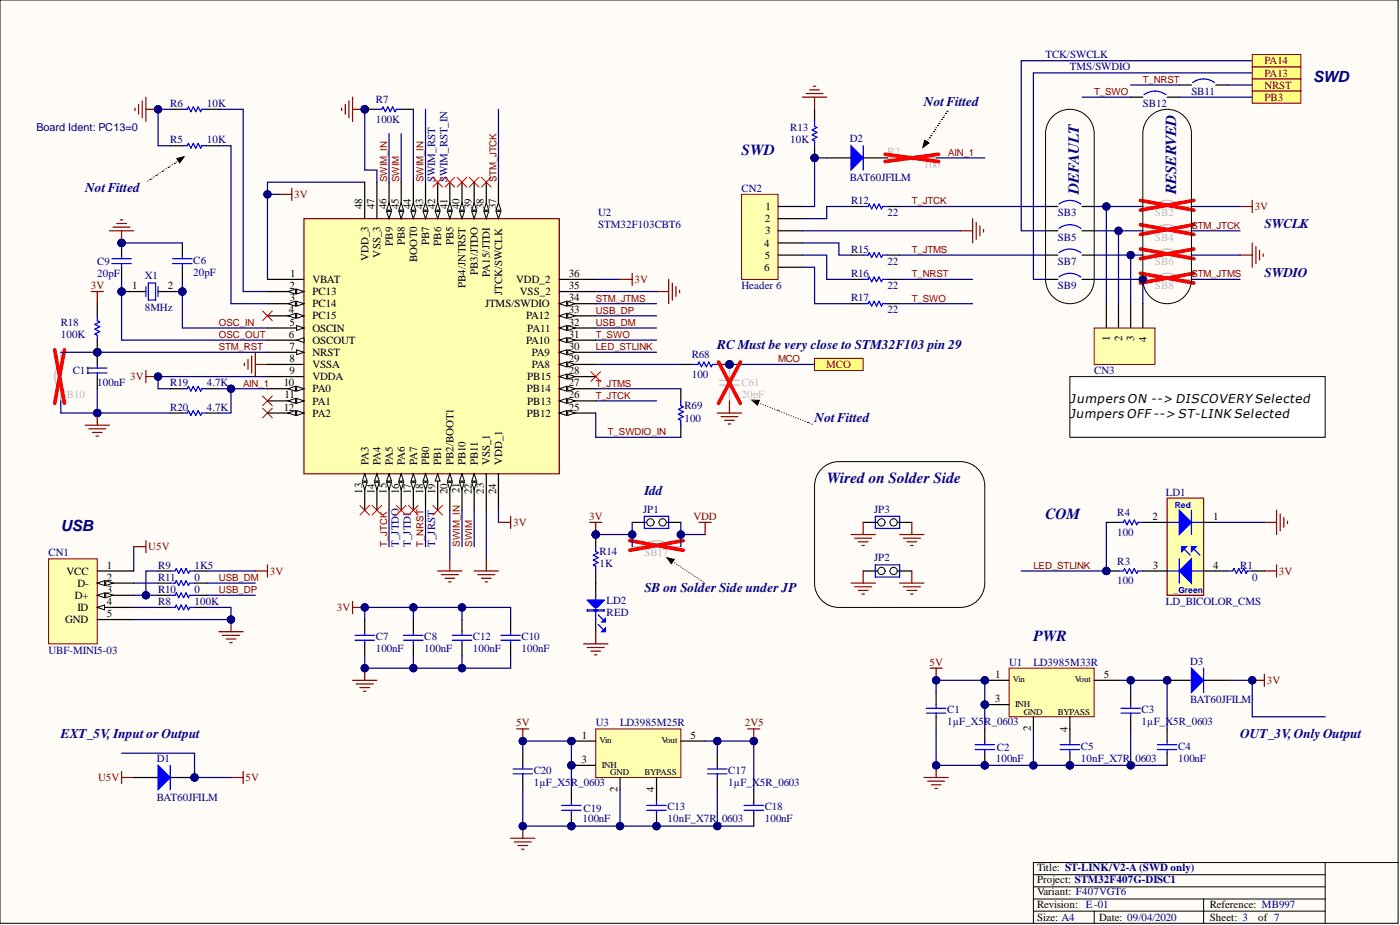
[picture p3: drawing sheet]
<svg xmlns="http://www.w3.org/2000/svg" width="292mm" height="193mm" viewBox="0 0 292 193" stroke-linecap="round" stroke-linejoin="round" font-family="sans-serif">
<defs><g id="words">
<g font-size="3.2" fill="#000080">
<text x="274" y="17.1">SWD</text>
<text x="154.7" y="32.3">SWD</text>
<text x="225.1" y="40.5" transform="rotate(-90 225.1 40.5)">DEFAULT</text>
<text x="245.4" y="40.5" transform="rotate(-90 245.4 40.5)">RESERVED</text>
<text x="172.5" y="100.7">Wired on Solder Side</text>
<text x="12.7" y="110.8">USB</text>
<text x="218.1" y="108.3">COM</text>
<text x="215.6" y="133.6">PWR</text>
</g>
<g font-size="2.8" fill="#000080">
<text x="192.8" y="22.2">NotFitted</text>
<text x="17.8" y="40">NotFitted</text>
<text x="263.8" y="47.6">SWCLK</text>
<text x="263.8" y="57.7">SWDIO</text>
<text x="149.7" y="72.9">RC Must be veryclose to STM32F103 pin 29</text>
<text x="170" y="88.1">NotFitted</text>
<text x="134.4" y="103.3">Idd</text>
<text x="134.4" y="123.6">SB on Solder Side under JP</text>
<text x="12.7" y="154">EXT_5V,Input or Output</text>
<text x="258.7" y="154">OUT_3V,OnlyOutput</text>
</g>
<g font-size="2.6">
<text x="223.2" y="84.1">Jumpers ON --&gt; DISCOVERY Selected</text>
<text x="223.2" y="87.2">Jumpers OFF --&gt; ST-LINK Selected</text>
</g>
<g font-size="2.3" fill="#000080">
<text x="218.1" y="12.2">TCK/SWCLK</text>
<text x="223.2" y="14.7">TMS/SWDIO</text>
<text x="35.5" y="22.3">R6</text>
<text x="43.1" y="22.3">10K</text>
<text x="78.4" y="21.5">R7</text>
<text x="238.4" y="22.3">SB12</text>
<text x="248.6" y="19.8">SB11</text>
<text x="7.6" y="27.4">Board Ident: PC13=0</text>
<text x="35.5" y="29.9">R5</text>
<text x="43.1" y="29.9">10K</text>
<text x="78.4" y="25.6">100K</text>
<text x="164.9" y="27.4">R13</text>
<text x="164.9" y="29.9">10K</text>
<text x="177.3" y="29.6">D2</text>
<text x="90.8" y="38" transform="rotate(-90 90.8 38)">SWIM_RST</text>
<text x="93.3" y="38" transform="rotate(-90 93.3 38)">SWIM_RST_IN</text>
<text x="154.7" y="40">CN2</text>
<text x="177.3" y="37.8">BAT60JFILM</text>
<text x="124.8" y="45.1">U2</text>
<text x="124.8" y="47.6">STM32F103CBT6</text>
<text x="177.6" y="42.6">R12</text>
<text x="185.2" y="45.1">22</text>
<text x="220.7" y="45.1">SB3</text>
<text x="177.6" y="52.7">R15</text>
<text x="220.7" y="50.2">SB5</text>
<text x="20.3" y="55.2">C9</text>
<text x="20.3" y="57.8">20pF</text>
<text x="30.2" y="58.3">X1</text>
<text x="40.3" y="55">C6</text>
<text x="40.3" y="57.5">20pF</text>
<text x="177.6" y="57.8">R16</text>
<text x="185.2" y="55.2">22</text>
<text x="220.7" y="55.2">SB7</text>
<text x="30.2" y="64.9">8MHz</text>
<text x="154.7" y="60.3">Header 6</text>
<text x="177.6" y="62.8">R17</text>
<text x="185.2" y="60.3">22</text>
<text x="185.2" y="65.4">22</text>
<text x="220.7" y="60.3">SB9</text>
<text x="12.7" y="67.9">R18</text>
<text x="12.7" y="70.5">100K</text>
<text x="144.3" y="74.8">R68</text>
<text x="15.2" y="78.1">C11</text>
<text x="20.3" y="80.6">100nF</text>
<text x="35.5" y="80.6">R19</text>
<text x="43.1" y="80.6">4.7K</text>
<text x="144.3" y="78.8">100</text>
<text x="228.3" y="78.1">CN3</text>
<text x="35.5" y="85.7">R20</text>
<text x="43.1" y="85.7">4.7K</text>
<text x="142.8" y="85.4">R69</text>
<text x="142.8" y="87.9">100</text>
<text x="134.2" y="106.9">JP1</text>
<text x="182.4" y="106.9">JP3</text>
<text x="233.1" y="107.7">R4</text>
<text x="243.3" y="103.4">LD1</text>
<text x="233.1" y="111.8">100</text>
<text x="10.1" y="116.1">CN1</text>
<text x="33" y="118.6">R9</text>
<text x="40.6" y="118.6">1K5</text>
<text x="83.2" y="114" transform="rotate(-90 83.2 114)">T_JTDO</text>
<text x="85.7" y="114" transform="rotate(-90 85.7 114)">T_JTDI</text>
<text x="90.8" y="114" transform="rotate(-90 90.8 114)">T_JRST</text>
<text x="125.1" y="115.8">R14</text>
<text x="125.1" y="118.4">1K</text>
<text x="182.4" y="117.1">JP2</text>
<text x="233.1" y="117.8">R3</text>
<text x="258.7" y="118.6">R1</text>
<text x="33" y="123.7">R10</text>
<text x="33" y="121.1">R11</text>
<text x="40.6" y="123.7">0</text>
<text x="40.6" y="121.1">0</text>
<text x="126.6" y="126">LD2</text>
<text x="233.1" y="121.9">100</text>
<text x="261.3" y="121.1">0</text>
<text x="33" y="126.2">R8</text>
<text x="40.6" y="126.2">100K</text>
<text x="126.6" y="128.5">RED</text>
<text x="243.3" y="126.2">LD_BICOLOR_CMS</text>
<text x="10.1" y="136.3">UBF-MINI5-03</text>
<text x="78.4" y="133.6">C7</text>
<text x="78.4" y="136.1">100nF</text>
<text x="88.5" y="133.6">C8</text>
<text x="88.5" y="136.1">100nF</text>
<text x="98.7" y="133.6">C12</text>
<text x="98.7" y="136.1">100nF</text>
<text x="108.8" y="133.6">C10</text>
<text x="108.8" y="136.1">100nF</text>
<text x="210.5" y="138.9">U1</text>
<text x="215.6" y="138.9">LD3985M33R</text>
<text x="248.3" y="138.6">D3</text>
<text x="197.6" y="148.8">C1</text>
<text x="238.2" y="148.8">C3</text>
<text x="248.3" y="146.7">BAT60JFILM</text>
<text x="124.3" y="151.6">U3</text>
<text x="129.4" y="151.6">LD3985M25R</text>
<text x="197.6" y="151.3">1µF_X5R_0603</text>
<text x="238.2" y="151.3">1µF_X5R_0603</text>
<text x="32.7" y="158.9">D1</text>
<text x="111.4" y="161.4">C20</text>
<text x="151.9" y="161.4">C17</text>
<text x="207.7" y="158.9">100nF</text>
<text x="208" y="156.6">C2</text>
<text x="225.5" y="156.4">C5</text>
<text x="225.5" y="158.9">10nF_X7R_0603</text>
<text x="245.8" y="156.4">C4</text>
<text x="245.8" y="158.9">100nF</text>
<text x="32.7" y="167">BAT60JFILM</text>
<text x="111.4" y="164">1µF_X5R_0603</text>
<text x="151.9" y="164">1µF_X5R_0603</text>
<text x="121.5" y="171.6">100nF</text>
<text x="121.8" y="169.3">C19</text>
<text x="139.3" y="169">C13</text>
<text x="139.3" y="171.6">10nF_X7R_0603</text>
<text x="159.6" y="169">C18</text>
<text x="159.6" y="171.6">100nF</text>
</g>
<g font-size="2.3" fill="#800000">
<text x="263.8" y="16">PA13</text>
<text x="263.8" y="13.4">PA14</text>
<text x="263.8" y="18.5">NRST</text>
<text x="263.8" y="21">PB3</text>
<text x="61.4" y="41.3">3V</text>
<text x="261.8" y="43.8">3V</text>
<text x="132.4" y="59">3V</text>
<text x="18.9" y="60.3">3V</text>
<text x="172.4" y="76.8">MCO</text>
<text x="27.1" y="79.3">3V</text>
<text x="107" y="109.7">3V</text>
<text x="122.9" y="108.5">3V</text>
<text x="144.7" y="108.5">VDD</text>
<text x="30.9" y="114.8">U5V</text>
<text x="56.3" y="119.9">3V</text>
<text x="266.9" y="119.9">3V</text>
<text x="70.3" y="127.5">3V</text>
<text x="194" y="138.9">5V</text>
<text x="264.3" y="142.7">3V</text>
<text x="107.7" y="151.6">5V</text>
<text x="155.4" y="151.6">2V5</text>
<text x="20.5" y="163">U5V</text>
<text x="51.2" y="163">5V</text>
</g>
<g font-size="2.3" fill="#bfbebc">
<text x="185.2" y="32.4">R2</text>
<text x="192.8" y="35">100</text>
<text x="241" y="45.1">SB2</text>
<text x="241" y="50.2">SB4</text>
<text x="241" y="55.2">SB6</text>
<text x="241" y="60.3">SB8</text>
<text x="12.7" y="83.1">SB10</text>
<text x="154.7" y="80.6">C61</text>
<text x="154.7" y="83.1">20pF</text>
<text x="134.4" y="116.1">SB17</text>
</g>
<g font-size="2.3">
<text x="75.6" y="43.6" transform="rotate(-90 75.6 43.6)">48</text>
<text x="78.1" y="43.6" transform="rotate(-90 78.1 43.6)">47</text>
<text x="80.7" y="43.6" transform="rotate(-90 80.7 43.6)">46</text>
<text x="83.2" y="43.6" transform="rotate(-90 83.2 43.6)">45</text>
<text x="85.7" y="43.6" transform="rotate(-90 85.7 43.6)">44</text>
<text x="88.3" y="43.6" transform="rotate(-90 88.3 43.6)">43</text>
<text x="90.8" y="43.6" transform="rotate(-90 90.8 43.6)">42</text>
<text x="93.3" y="43.6" transform="rotate(-90 93.3 43.6)">41</text>
<text x="95.9" y="43.6" transform="rotate(-90 95.9 43.6)">40</text>
<text x="98.4" y="43.6" transform="rotate(-90 98.4 43.6)">39</text>
<text x="101" y="43.6" transform="rotate(-90 101 43.6)">38</text>
<text x="103.5" y="43.6" transform="rotate(-90 103.5 43.6)">37</text>
<text x="159.6" y="46.4">2</text>
<text x="159.7" y="43.8">1</text>
<text x="79.4" y="53.7" transform="rotate(-90 79.4 53.7)">VSS_3</text>
<text x="81.9" y="51.3" transform="rotate(-90 81.9 51.3)">PB9</text>
<text x="84.5" y="51.2" transform="rotate(-90 84.5 51.2)">PB8</text>
<text x="89.5" y="51.2" transform="rotate(-90 89.5 51.2)">PB7</text>
<text x="92.1" y="51.3" transform="rotate(-90 92.1 51.3)">PB6</text>
<text x="94.6" y="51.2" transform="rotate(-90 94.6 51.2)">PB5</text>
<text x="159.5" y="51.4">4</text>
<text x="159.6" y="54">5</text>
<text x="159.6" y="48.9">3</text>
<text x="60.5" y="57.8">1</text>
<text x="65.2" y="59">VBAT</text>
<text x="76.9" y="54.5" transform="rotate(-90 76.9 54.5)">VDD_3</text>
<text x="87" y="54.7" transform="rotate(-90 87 54.7)">BOOT0</text>
<text x="99.7" y="57.4" transform="rotate(-90 99.7 57.4)">PB3/JTDO</text>
<text x="102.2" y="57.9" transform="rotate(-90 102.2 57.9)">PA15/JTDI</text>
<text x="107.7" y="59">VDD_2</text>
<text x="118.7" y="57.8">36</text>
<text x="159.5" y="56.5">6</text>
<text x="27.6" y="60.3">1</text>
<text x="35" y="60.3">2</text>
<text x="60.3" y="65.4">4</text>
<text x="60.4" y="60.3">2</text>
<text x="60.5" y="62.8">3</text>
<text x="65.2" y="61.6">PC13</text>
<text x="65.2" y="64.1">PC14</text>
<text x="97.2" y="60.1" transform="rotate(-90 97.2 60.1)">PB4/JNTRST</text>
<text x="101.2" y="64.1">JTMS/SWDIO</text>
<text x="104.8" y="61.5" transform="rotate(-90 104.8 61.5)">JTCK/SWCLK</text>
<text x="108.5" y="61.6">VSS_2</text>
<text x="118.7" y="65.4">33</text>
<text x="118.7" y="62.8">34</text>
<text x="118.7" y="60.3">35</text>
<text x="60.3" y="70.5">6</text>
<text x="60.4" y="67.9">5</text>
<text x="65.2" y="66.6">PC15</text>
<text x="65.2" y="69.2">OSCIN</text>
<text x="65.2" y="71.7">OSCOUT</text>
<text x="109.8" y="66.6">PA12</text>
<text x="109.8" y="71.7">PA10</text>
<text x="110" y="69.2">PA11</text>
<text x="118.7" y="70.5">31</text>
<text x="118.7" y="67.9">32</text>
<text x="231.6" y="71" transform="rotate(-90 231.6 71)">1</text>
<text x="234.1" y="71.2" transform="rotate(-90 234.1 71.2)">2</text>
<text x="236.7" y="71.1" transform="rotate(-90 236.7 71.1)">3</text>
<text x="239.2" y="71.3" transform="rotate(-90 239.2 71.3)">4</text>
<text x="60.4" y="73">7</text>
<text x="60.4" y="75.5">8</text>
<text x="65.2" y="74.3">NRST</text>
<text x="65.2" y="76.8">VSSA</text>
<text x="110.9" y="76.8">PA8</text>
<text x="110.9" y="74.3">PA9</text>
<text x="118.7" y="75.5">29</text>
<text x="118.7" y="73">30</text>
<text x="59.2" y="80.6">10</text>
<text x="59.4" y="83.1">11</text>
<text x="60.4" y="78.1">9</text>
<text x="65.2" y="79.3">VDDA</text>
<text x="65.2" y="81.9">PA0</text>
<text x="109.9" y="81.9">PB14</text>
<text x="110" y="79.3">PB15</text>
<text x="118.7" y="83.1">26</text>
<text x="118.7" y="80.6">27</text>
<text x="118.7" y="78.1">28</text>
<text x="59.2" y="85.7">12</text>
<text x="65.2" y="84.4">PA1</text>
<text x="65.2" y="86.9">PA2</text>
<text x="109.9" y="86.9">PB12</text>
<text x="110" y="84.4">PB13</text>
<text x="118.7" y="85.7">25</text>
<text x="76.9" y="97.1" transform="rotate(-90 76.9 97.1)">PA3</text>
<text x="79.4" y="97.1" transform="rotate(-90 79.4 97.1)">PA4</text>
<text x="81.9" y="97.1" transform="rotate(-90 81.9 97.1)">PA5</text>
<text x="84.5" y="97.1" transform="rotate(-90 84.5 97.1)">PA6</text>
<text x="87" y="97.1" transform="rotate(-90 87 97.1)">PA7</text>
<text x="89.5" y="97.1" transform="rotate(-90 89.5 97.1)">PB0</text>
<text x="92.1" y="97.1" transform="rotate(-90 92.1 97.1)">PB1</text>
<text x="94.6" y="97.1" transform="rotate(-90 94.6 97.1)">PB2/BOOT1</text>
<text x="97.2" y="97.1" transform="rotate(-90 97.2 97.1)">PB10</text>
<text x="99.7" y="97.1" transform="rotate(-90 99.7 97.1)">PB11</text>
<text x="102.2" y="97.1" transform="rotate(-90 102.2 97.1)">VSS_1</text>
<text x="104.8" y="97.1" transform="rotate(-90 104.8 97.1)">VDD_1</text>
<text x="75.6" y="103" transform="rotate(-90 75.6 103)">13</text>
<text x="78.1" y="103.1" transform="rotate(-90 78.1 103.1)">14</text>
<text x="80.7" y="103" transform="rotate(-90 80.7 103)">15</text>
<text x="83.2" y="103.1" transform="rotate(-90 83.2 103.1)">16</text>
<text x="85.7" y="103.1" transform="rotate(-90 85.7 103.1)">17</text>
<text x="88.3" y="103.1" transform="rotate(-90 88.3 103.1)">18</text>
<text x="90.8" y="103.1" transform="rotate(-90 90.8 103.1)">19</text>
<text x="93.3" y="103.1" transform="rotate(-90 93.3 103.1)">20</text>
<text x="95.9" y="102.9" transform="rotate(-90 95.9 102.9)">21</text>
<text x="98.4" y="103.1" transform="rotate(-90 98.4 103.1)">22</text>
<text x="101" y="103" transform="rotate(-90 101 103)">23</text>
<text x="103.5" y="103.1" transform="rotate(-90 103.5 103.1)">24</text>
<text x="240.5" y="108.5">2</text>
<text x="253.2" y="108.5">1</text>
<text x="13.9" y="119.9">VCC</text>
<text x="22.3" y="118.6">1</text>
<text x="240.6" y="118.6">3</text>
<text x="253.2" y="118.6">4</text>
<text x="15.6" y="124.9">D+</text>
<text x="16.1" y="122.4">D-</text>
<text x="22.3" y="121.1">2</text>
<text x="22.3" y="123.7">3</text>
<text x="13.6" y="130">GND</text>
<text x="16.1" y="127.5">ID</text>
<text x="22.3" y="126.2">4</text>
<text x="22.3" y="128.7">5</text>
<text x="207.7" y="141.4">1</text>
<text x="230.3" y="141.4">5</text>
<text x="207.6" y="146.5">3</text>
<text x="121.4" y="154.1">1</text>
<text x="144.1" y="154.1">5</text>
<text x="215.1" y="152.6" transform="rotate(-90 215.1 152.6)">2</text>
<text x="222.7" y="152.7" transform="rotate(-90 222.7 152.7)">4</text>
<text x="121.3" y="159.2">3</text>
<text x="128.9" y="165.2" transform="rotate(-90 128.9 165.2)">2</text>
<text x="136.5" y="165.3" transform="rotate(-90 136.5 165.3)">4</text>
<text x="216.4" y="181.7">Title: ST-LINK/V2-A (SWD only)</text>
<text x="216.4" y="184.3">Project: STM32F407G-DISC1</text>
<text x="216.4" y="189.3">Revision: E-01</text>
<text x="216.4" y="186.8">Variant: F407VGT6</text>
<text x="252.4" y="189.3">Reference: MB997</text>
<text x="216.4" y="192.1">Size: A4</text>
<text x="229.3" y="192.1">Date: 09/04/2020</text>
<text x="252.4" y="192.1">Sheet: 3</text>
<text x="262.5" y="192.1">of 7</text>
</g>
<g font-size="2" fill="#800000">
<text x="238.4" y="17.3">T_NRST</text>
<text x="228.3" y="19.8">T_SWO</text>
<text x="197.9" y="32.5">AIN_1</text>
<text x="80.7" y="38" transform="rotate(-90 80.7 38)">SWIM_IN</text>
<text x="83.3" y="38" transform="rotate(-90 83.3 38)">SWIM</text>
<text x="88.4" y="38" transform="rotate(-90 88.4 38)">SWIM_IN</text>
<text x="103.6" y="38" transform="rotate(-90 103.6 38)">STM_JTCK</text>
<text x="190.2" y="42.7">T_JTCK</text>
<text x="248.6" y="47.7">STM_JTCK</text>
<text x="190.2" y="52.8">T_JTMS</text>
<text x="190.2" y="57.9">T_NRST</text>
<text x="248.6" y="57.9">STM_JTMS</text>
<text x="124.3" y="65.5">USB_DP</text>
<text x="124.3" y="62.9">STM_JTMS</text>
<text x="190.2" y="62.9">T_SWO</text>
<text x="45.7" y="68">OSC_IN</text>
<text x="45.7" y="70.5">OSC_OUT</text>
<text x="124.3" y="68">USB_DM</text>
<text x="124.3" y="70.5">T_SWO</text>
<text x="45.7" y="73.1">STM_RST</text>
<text x="124.3" y="73.1">LED_STLINK</text>
<text x="162.3" y="75.6">MCO</text>
<text x="50.7" y="80.7">AIN_1</text>
<text x="124.3" y="83.2">T_JTCK</text>
<text x="124.3" y="80.7">T_JTMS</text>
<text x="126.8" y="90.8">T_SWDIO_IN</text>
<text x="80.7" y="114" transform="rotate(-90 80.7 114)">T_JTCK</text>
<text x="88.4" y="114" transform="rotate(-90 88.4 114)">T_NRST</text>
<text x="96" y="114" transform="rotate(-90 96 114)">SWIM_IN</text>
<text x="98.5" y="114" transform="rotate(-90 98.5 114)">SWIM</text>
<text x="215.6" y="118.7">LED_STLINK</text>
<text x="45.7" y="121.2">USB_DM</text>
<text x="45.7" y="123.8">USB_DP</text>
</g>
<g font-size="1.9">
<text x="211.3" y="142.3">Vin</text>
<text x="224.2" y="142.3">Vout</text>
<text x="211.8" y="147.6">INH</text>
<text x="213.6" y="149.1">GND</text>
<text x="220.7" y="149.1">BYPASS</text>
<text x="125.1" y="154.9">Vin</text>
<text x="138" y="154.9">Vout</text>
<text x="125.6" y="160.3">INH</text>
<text x="127.3" y="161.8">GND</text>
<text x="134.4" y="161.8">BYPASS</text>
</g>
<g font-size="1.8" fill="#00f">
<text x="245.1" y="106">Red</text>
<text x="244.9" y="123.8">_Green</text>
</g>
</g></defs>
<path d="M0 0h291.7v192.6h-291.7z" fill-rule="evenodd" fill="#fffcf8"/>
<path d="M0 0h291.7v192.6h-291.7z" fill="none" stroke="#000" stroke-width=".21"/>
<path d="M0 0h291.7v192.6h-291.7z" fill-rule="evenodd" fill="#fffcf8"/>
<path d="M0 0h291.7v192.6h-291.7zM276.5 179.9v12.7M291.7 179.9h-76.1v12.7M215.6 182.5h60.9M215.6 185h60.9M215.6 190.1h60.9M215.6 187.5h60.9M228.3 190.1v2.5M251.1 187.5v5.1" fill="none" stroke="#000" stroke-width=".21"/>
<path d="M38 50.7v2.5M38 55.8v2.5" fill="none" stroke="#000" stroke-width=".25"/>
<path d="M36 55h4.1M36 54h4.1M38 53.2v.8M38 55v.8" fill="none" stroke="#00f" stroke-width=".25"/>
<circle cx="25.4" cy="50.7" r=".76" fill="#000080"/>
<circle cx="25.4" cy="50.7" r=".76" fill="none" stroke="#000080" stroke-width=".21"/>
<path d="M25.4 50.7v2.5" fill="none" stroke="#000" stroke-width=".25"/>
<circle cx="25.4" cy="50.7" r=".76" fill="#000080"/>
<circle cx="25.4" cy="50.7" r=".76" fill="none" stroke="#000080" stroke-width=".21"/>
<path d="M25.4 55.8v2.5" fill="none" stroke="#000" stroke-width=".25"/>
<path d="M23.3 55h4.1M23.3 54h4.1M25.4 53.2v.8M25.4 55v.8" fill="none" stroke="#00f" stroke-width=".25"/>
<path d="M22.8 48.1h5.1M23.6 47.4h3.5M24.4 46.6h2M25.1 45.9h.5M25.4 48.1v2.6" fill="none" stroke="#800000" stroke-width=".25"/>
<circle cx="25.4" cy="50.7" r=".76" fill="#000080"/>
<circle cx="25.4" cy="50.7" r=".76" fill="none" stroke="#000080" stroke-width=".21"/>
<circle cx="25.4" cy="60.8" r=".76" fill="#000080"/>
<circle cx="25.4" cy="60.8" r=".76" fill="none" stroke="#000080" stroke-width=".21"/>
<circle cx="38" cy="60.8" r=".76" fill="#000080"/>
<circle cx="38" cy="60.8" r=".76" fill="none" stroke="#000080" stroke-width=".21"/>
<path d="M25.4 60.8h5" fill="none" stroke="#000" stroke-width=".25"/>
<circle cx="25.4" cy="60.8" r=".76" fill="#000080"/>
<circle cx="25.4" cy="60.8" r=".76" fill="none" stroke="#000080" stroke-width=".21"/>
<path d="M33 60.8h5" fill="none" stroke="#000" stroke-width=".25"/>
<circle cx="38" cy="60.8" r=".76" fill="#000080"/>
<circle cx="38" cy="60.8" r=".76" fill="none" stroke="#000080" stroke-width=".21"/>
<path d="M30.4 59.8v2M30.9 59h1.6v3.6h-1.6zM33 59.8v2" fill="none" stroke="#00f" stroke-width=".25"/>
<path d="M60.9 39.3v2.5M58.3 40.5h2.6M17.8 88.7h5M18.5 89.5h3.6M19.3 90.2h2M20 91h.5M20.3 86.2v2.5" fill="none" stroke="#800000" stroke-width=".25"/>
<g fill="none" stroke="#000080" stroke-width=".25">
<path d="M104 22.8v15.2M124.3 58.3h5.1M124.3 68.4h12.7M124.3 65.9h12.7M124.3 71h12.7M124.3 63.4h12.7M124.3 83.6h12.7M124.3 81.1h17.7M81.2 106.4v7.6M96.4 106.4v7.6M98.9 106.4v7.6M101.5 106.4v10.2"/>
<path d="M104 106.4v2.6"/>
</g>
<circle cx="20.3" cy="86.2" r=".76" fill="#000080"/>
<circle cx="20.3" cy="86.2" r=".76" fill="none" stroke="#000080" stroke-width=".21"/>
<path d="M124.3 73.5h12.7M88.8 106.4v7.6M93.9 106.4v10.2" fill="none" stroke="#000080" stroke-width=".25"/>
<path d="M35.5 81.1h2.5M35.5 86.2h2.5M43.1 81.1h2.6M43.1 86.2h2.6" fill="none" stroke="#000" stroke-width=".25"/>
<path d="M38 81.1h1.1l.2-.5 .5 1 .5-1 .5 1 .5-1 .6 1 .2-.5h1M38 86.2h1.1l.2-.5 .5 1 .5-1 .5 1 .5-1 .6 1 .2-.5h1" fill="none" stroke="#00f" stroke-width=".25"/>
<circle cx="20.3" cy="73.5" r=".76" fill="#000080"/>
<circle cx="20.3" cy="73.5" r=".76" fill="none" stroke="#000080" stroke-width=".21"/>
<path d="M20.3 73.5v2.5M20.3 78.6v2.5" fill="none" stroke="#000" stroke-width=".25"/>
<circle cx="20.3" cy="73.5" r=".76" fill="#000080"/>
<circle cx="20.3" cy="73.5" r=".76" fill="none" stroke="#000080" stroke-width=".21"/>
<path d="M18.3 76.8h4M18.3 77.8h4M20.3 76v.8M20.3 77.8v.8" fill="none" stroke="#00f" stroke-width=".25"/>
<circle cx="20.3" cy="73.5" r=".76" fill="#000080"/>
<circle cx="20.3" cy="73.5" r=".76" fill="none" stroke="#000080" stroke-width=".21"/>
<path d="M20.3 63.4v2.5M20.3 71v2.5" fill="none" stroke="#000" stroke-width=".25"/>
<circle cx="20.3" cy="73.5" r=".76" fill="#000080"/>
<circle cx="20.3" cy="73.5" r=".76" fill="none" stroke="#000080" stroke-width=".21"/>
<path d="M20.3 65.9v1l.5 .3-1 .5 1 .5-1 .5 1 .5-1 .5 .5 .2v1.1" fill="none" stroke="#00f" stroke-width=".25"/>
<circle cx="76.1" cy="22.8" r=".76" fill="#000080"/>
<circle cx="76.1" cy="22.8" r=".76" fill="none" stroke="#000080" stroke-width=".21"/>
<path d="M76.1 22.8h2.5M83.7 22.8h2.5" fill="none" stroke="#000" stroke-width=".25"/>
<circle cx="76.1" cy="22.8" r=".76" fill="#000080"/>
<circle cx="76.1" cy="22.8" r=".76" fill="none" stroke="#000080" stroke-width=".21"/>
<path d="M78.6 22.8h1l.3-.5 .5 1 .5-1 .5 1 .5-1 .5 1 .3-.5h1" fill="none" stroke="#00f" stroke-width=".25"/>
<path d="M86.2 22.8v15.2M38 58.3v10.1h17.8" fill="none" stroke="#000080" stroke-width=".25"/>
<circle cx="38" cy="60.8" r=".76" fill="#000080"/>
<circle cx="38" cy="60.8" r=".76" fill="none" stroke="#000080" stroke-width=".21"/>
<path d="M25.4 58.3v12.7h30.4" fill="none" stroke="#000080" stroke-width=".25"/>
<circle cx="25.4" cy="60.8" r=".76" fill="#000080"/>
<circle cx="25.4" cy="60.8" r=".76" fill="none" stroke="#000080" stroke-width=".21"/>
<path d="M30.4 77.3v2.5M30.4 78.6h2.6M51 75.8v.5M51.7 75v2M52.5 74.3v3.5M53.3 73.5v5.1M53.3 76h2.5" fill="none" stroke="#800000" stroke-width=".25"/>
<circle cx="33" cy="78.6" r=".76" fill="#000080"/>
<circle cx="33" cy="78.6" r=".76" fill="none" stroke="#000080" stroke-width=".21"/>
<path d="M71.3 22.5v.6M72 21.8v2M72.8 21v3.6M73.6 20.3v5M73.6 22.8h2.5" fill="none" stroke="#800000" stroke-width=".25"/>
<circle cx="76.1" cy="22.8" r=".76" fill="#000080"/>
<circle cx="76.1" cy="22.8" r=".76" fill="none" stroke="#000080" stroke-width=".21"/>
<path d="M76.1 22.8v12.7h2.5v2.5" fill="none" stroke="#000080" stroke-width=".25"/>
<circle cx="76.1" cy="22.8" r=".76" fill="#000080"/>
<circle cx="76.1" cy="22.8" r=".76" fill="none" stroke="#000080" stroke-width=".21"/>
<g fill="none" stroke="#800000" stroke-width=".25">
<path d="M129.4 58.3h2.5M131.9 57v2.6M139.5 58.3v5.1M140.3 59v3.6M141 59.8v2M137 60.8h2.5M141.8 60.6v.5M91.3 119.1h5.1M92.1 119.9h3.5M93.9 116.6v2.5M98.9 119.1h5.1M99.7 119.9h3.5"/>
<path d="M101.5 116.6v2.5M104 109h2.5M106.5 107.7v2.5M45.7 131.8h5M46.4 132.5h3.6M47.2 133.3h2M47.9 134.1h.5M48.2 129.3v2.5M92.8 120.6h2.1M93.6 121.4h.5M100.4 120.6h2.1M101.2 121.4h.5"/>
</g>
<path d="M81.2 27.9v10.1M83.7 27.9v10.1M88.8 22.8v15.2M124.3 60.8h12.7M27.9 121.6h5.1" fill="none" stroke="#000080" stroke-width=".25"/>
<circle cx="48.2" cy="129.3" r=".76" fill="#000080"/>
<circle cx="48.2" cy="129.3" r=".76" fill="none" stroke="#000080" stroke-width=".21"/>
<path d="M27.9 124.2h5.1M43.1 121.6h10.2M43.1 124.2h10.2" fill="none" stroke="#000080" stroke-width=".25"/>
<circle cx="30.4" cy="124.2" r=".76" fill="#000080"/>
<circle cx="30.4" cy="124.2" r=".76" fill="none" stroke="#000080" stroke-width=".21"/>
<path d="M33 119.1h-2.6v5.1" fill="none" stroke="#000080" stroke-width=".25"/>
<circle cx="30.4" cy="124.2" r=".76" fill="#000080"/>
<circle cx="30.4" cy="124.2" r=".76" fill="none" stroke="#000080" stroke-width=".21"/>
<path d="M27.9 114h2.5M30.4 112.8v2.5M53.3 119.1h2.5M55.8 117.8v2.6M25.4 162.2h2.5M25.4 160.9v2.6M48.2 162.2h2.5M50.7 160.9v2.6" fill="none" stroke="#800000" stroke-width=".25"/>
<path d="M33 119.1h2.5M40.6 119.1h2.5M33 124.2h2.5M33 126.7h2.5M40.6 124.2h2.5M40.6 126.7h2.5" fill="none" stroke="#000" stroke-width=".25"/>
<path d="M35.5 119.1h1l.3-.5 .5 1 .5-1 .5 1 .5-1 .5 1 .3-.5h1M35.5 124.2h1l.3-.5 .5 1 .5-1 .5 1 .5-1 .5 1 .3-.5h1M35.5 126.7h1l.3-.5 .5 1 .5-1 .5 1 .5-1 .5 1 .3-.5h1" fill="none" stroke="#00f" stroke-width=".25"/>
<path d="M27.9 114v5.1M27.9 126.7h5.1M25.4 157.1h15.2v5.1h7.6" fill="none" stroke="#000080" stroke-width=".25"/>
<circle cx="40.6" cy="162.2" r=".76" fill="#000080"/>
<circle cx="40.6" cy="162.2" r=".76" fill="none" stroke="#000080" stroke-width=".21"/>
<path d="M261.3 141.9h2.5M263.8 140.7v2.5" fill="none" stroke="#800000" stroke-width=".25"/>
<circle cx="261.3" cy="141.9" r=".76" fill="#000080"/>
<circle cx="261.3" cy="141.9" r=".76" fill="none" stroke="#000080" stroke-width=".21"/>
<circle cx="124.3" cy="111.5" r=".76" fill="#000080"/>
<circle cx="124.3" cy="111.5" r=".76" fill="none" stroke="#000080" stroke-width=".21"/>
<path d="M124.3 111.5v2.5" fill="none" stroke="#000" stroke-width=".25"/>
<circle cx="124.3" cy="111.5" r=".76" fill="#000080"/>
<circle cx="124.3" cy="111.5" r=".76" fill="none" stroke="#000080" stroke-width=".21"/>
<path d="M124.3 119.1v2.5" fill="none" stroke="#000" stroke-width=".25"/>
<path d="M124.3 114v1.1l.5 .2-1 .5 1 .5-1 .5 1 .5-1 .5 .5 .3v1M124.8 128.2l1 1.1M124.8 130.3l1 1" fill="none" stroke="#00f" stroke-width=".25"/>
<path d="M125.6 129.8l.7-.8v.8z" fill="#00f"/>
<path d="M125.6 129.8l.7-.8v.8z" fill="none" stroke="#00f" stroke-width=".25"/>
<path d="M125.6 131.8l.7-.8v.8z" fill="#00f"/>
<g fill="none" stroke="#00f" stroke-width=".25">
<path d="M122.5 127.2h3.6v.3h-3.6zM122.8 125.4h3M123 125.2v.5h2.6v-.5M123.3 125.2v.8h2v-.8M123.5 125.2v1h1.6v-1M123.8 125.2v1.3h1v-1.3M124 125.2v1.5M124 127.2v.3M124 126.7l-1.5-1.5h3.6l-1.6 1.5M124 126.7h.5M124.3 124.2v5.1M124.5 125.2v1.5"/>
<path d="M124.5 127.2v.3M125.6 131.8l.7-.8v.8z"/>
</g>
<path d="M124.3 121.6v2.6M124.3 129.3v2.5" fill="none" stroke="#000" stroke-width=".25"/>
<path d="M121.8 134.3h5M122.5 135.1h3.6M123.3 135.8h2M124 136.6h.5M124.3 131.8v2.5M194.1 139.4h2.5M195.3 139.4v2.5" fill="none" stroke="#800000" stroke-width=".25"/>
<circle cx="195.3" cy="141.9" r=".76" fill="#000080"/>
<circle cx="195.3" cy="141.9" r=".76" fill="none" stroke="#000080" stroke-width=".21"/>
<path d="M180.1 109h4.6" fill="none" stroke="#000" stroke-width=".25"/>
<circle cx="183.9" cy="109" r=".76" fill="#f8fcff"/>
<circle cx="183.9" cy="109" r=".76" fill="none" stroke="#000" stroke-width=".21"/>
<path d="M185.7 109h4.5" fill="none" stroke="#000" stroke-width=".25"/>
<circle cx="186.4" cy="109" r=".76" fill="#f8fcff"/>
<g fill="none" stroke="#000" stroke-width=".21">
<path d="M171.1 98.1a5.1 5.1 0 0 1 3.9-1.8h25.4a5.1 5.1 0 0 1 5.1 5.1v20.2a5.1 5.1 0 0 1-5.1 5.1h-25.4a5.1 5.1 0 0 1-5-5.1v-20.2a5 5 0 0 1 1.1-3.3z"/>
<circle cx="186.4" cy="109" r=".76"/>
</g>
<path d="M182.6 107.7h5.1v2.5h-5.1z" fill="none" stroke="#00f" stroke-width=".25"/>
<path d="M177.6 111.5h5M178.3 112.3h3.6M179.1 113h2M179.8 113.8h.6M180.1 109v2.5M187.7 111.5h5.1M188.5 112.3h3.5M189.2 113h2.1M190 113.8h.5M190.2 109v2.5" fill="none" stroke="#800000" stroke-width=".25"/>
<path d="M180.1 119.1h4.6" fill="none" stroke="#000" stroke-width=".25"/>
<circle cx="183.9" cy="119.1" r=".76" fill="#f8fcff"/>
<circle cx="183.9" cy="119.1" r=".76" fill="none" stroke="#000" stroke-width=".21"/>
<path d="M185.7 119.1h4.5" fill="none" stroke="#000" stroke-width=".25"/>
<circle cx="186.4" cy="119.1" r=".76" fill="#f8fcff"/>
<circle cx="186.4" cy="119.1" r=".76" fill="none" stroke="#000" stroke-width=".21"/>
<path d="M182.6 117.8h5.1v2.6h-5.1zM84.2 132.5h4.1M84.2 133.6h4.1M86.2 131.8v.7M86.2 133.6v.7" fill="none" stroke="#00f" stroke-width=".25"/>
<path d="M180.1 119.1v2.5M190.2 119.1v2.5M177.6 121.6h5M178.3 122.4h3.6M179.1 123.2h2M179.8 123.9h.6M187.7 121.6h5.1M188.5 122.4h3.5M189.2 123.2h2.1M190 123.9h.5" fill="none" stroke="#800000" stroke-width=".25"/>
<path d="M86.2 129.3v2.5M86.2 134.3v2.6" fill="none" stroke="#000" stroke-width=".25"/>
<path d="M86.2 126.7v2.6" fill="none" stroke="#000080" stroke-width=".25"/>
<circle cx="86.2" cy="126.7" r=".76" fill="#000080"/>
<circle cx="86.2" cy="126.7" r=".76" fill="none" stroke="#000080" stroke-width=".21"/>
<path d="M86.2 136.9v2.5" fill="none" stroke="#000080" stroke-width=".25"/>
<circle cx="86.2" cy="139.4" r=".76" fill="#000080"/>
<circle cx="86.2" cy="139.4" r=".76" fill="none" stroke="#000080" stroke-width=".21"/>
<path d="M96.4 129.3v2.5M96.4 134.3v2.6" fill="none" stroke="#000" stroke-width=".25"/>
<path d="M94.4 133.6h4M94.4 132.5h4M96.4 131.8v.7M96.4 133.6v.7" fill="none" stroke="#00f" stroke-width=".25"/>
<path d="M76.1 129.3v-2.6h20.3v2.6" fill="none" stroke="#000080" stroke-width=".25"/>
<circle cx="76.1" cy="126.7" r=".76" fill="#000080"/>
<circle cx="76.1" cy="126.7" r=".76" fill="none" stroke="#000080" stroke-width=".21"/>
<circle cx="86.2" cy="126.7" r=".76" fill="#000080"/>
<circle cx="86.2" cy="126.7" r=".76" fill="none" stroke="#000080" stroke-width=".21"/>
<circle cx="96.4" cy="126.7" r=".76" fill="#000080"/>
<circle cx="96.4" cy="126.7" r=".76" fill="none" stroke="#000080" stroke-width=".21"/>
<path d="M76.1 129.3v2.5M76.1 134.3v2.6M106.5 129.3v2.5M106.5 134.3v2.6" fill="none" stroke="#000" stroke-width=".25"/>
<path d="M74.1 132.5h4M74.1 133.6h4M76.1 131.8v.7M76.1 133.6v.7M104.5 132.5h4.1M104.5 133.6h4.1M106.5 131.8v.7M106.5 133.6v.7" fill="none" stroke="#00f" stroke-width=".25"/>
<path d="M96.4 126.7h10.1v2.6" fill="none" stroke="#000080" stroke-width=".25"/>
<circle cx="96.4" cy="126.7" r=".76" fill="#000080"/>
<circle cx="96.4" cy="126.7" r=".76" fill="none" stroke="#000080" stroke-width=".21"/>
<path d="M76.1 136.9v2.5h30.4v-2.5" fill="none" stroke="#000080" stroke-width=".25"/>
<circle cx="96.4" cy="139.4" r=".76" fill="#000080"/>
<circle cx="96.4" cy="139.4" r=".76" fill="none" stroke="#000080" stroke-width=".21"/>
<circle cx="86.2" cy="139.4" r=".76" fill="#000080"/>
<circle cx="86.2" cy="139.4" r=".76" fill="none" stroke="#000080" stroke-width=".21"/>
<circle cx="76.1" cy="139.4" r=".76" fill="#000080"/>
<circle cx="76.1" cy="139.4" r=".76" fill="none" stroke="#000080" stroke-width=".21"/>
<path d="M73.6 125.4v2.6M73.6 126.7h2.5" fill="none" stroke="#800000" stroke-width=".25"/>
<circle cx="76.1" cy="126.7" r=".76" fill="#000080"/>
<circle cx="76.1" cy="126.7" r=".76" fill="none" stroke="#000080" stroke-width=".21"/>
<path d="M96.4 136.9v2.5" fill="none" stroke="#000080" stroke-width=".25"/>
<circle cx="96.4" cy="139.4" r=".76" fill="#000080"/>
<circle cx="96.4" cy="139.4" r=".76" fill="none" stroke="#000080" stroke-width=".21"/>
<path d="M76.1 139.4v2.5M73.6 141.9h5M74.3 142.7h3.6M75.1 143.4h2M75.8 144.2h.6" fill="none" stroke="#800000" stroke-width=".25"/>
<circle cx="76.1" cy="139.4" r=".76" fill="#000080"/>
<circle cx="76.1" cy="139.4" r=".76" fill="none" stroke="#000080" stroke-width=".21"/>
<path d="M223.2 78.6h53.3v12.6h-53.3z" fill-rule="evenodd" fill="#fff"/>
<path d="M223.2 78.6h53.3v12.6h-53.3z" fill="none" stroke="#000" stroke-width=".21"/>
<path d="M28.2 22.5v.6M28.9 21.8v2M29.7 21v3.6M30.4 20.3v5M30.4 22.8h2.6" fill="none" stroke="#800000" stroke-width=".25"/>
<circle cx="33" cy="22.8" r=".76" fill="#000080"/>
<circle cx="33" cy="22.8" r=".76" fill="none" stroke="#000080" stroke-width=".21"/>
<path d="M45.7 22.8h5v38h5.1M45.7 30.4h2.5v33h7.6M187.7 53.2h30.4M187.7 43.1h30.4" fill="none" stroke="#000080" stroke-width=".25"/>
<path d="M168.2 19.5h3.5M168.9 18.7h2.1M169.7 18h.5M167.4 20.3h5.1M170 20.3v2.5M258.7 43.1h2.6M258.7 53.2h2.6M261.3 41.8v2.5M261.3 50.7v5.1M262 51.4v3.6M262.8 52.2v2M263.6 53v.5" fill="none" stroke="#800000" stroke-width=".25"/>
<path d="M228.3 68.4h12.7v7.6h-12.7z" fill-rule="evenodd" fill="#ffffb0"/>
<path d="M228.3 68.4h12.7v7.6h-12.7z" fill="none" stroke="#800000" stroke-width=".21"/>
<path d="M218.1 43.1h2.6M218.1 48.1h2.6M218.1 53.2h2.6M218.1 58.3h2.6M225.8 43.1h2.5M225.8 48.1h2.5M225.8 53.2h2.5M225.8 58.3h2.5M230.8 63.4v5M233.4 63.4v5M235.9 63.4v5M238.4 63.4v5" fill="none" stroke="#000" stroke-width=".25"/>
<path d="M220.9 42.6a3.8 3.8 0 0 1 4.6 0M220.9 47.6a3.8 3.8 0 0 1 4.6 0M220.9 52.7a3.8 3.8 0 0 1 4.6 0M220.9 57.8a3.8 3.8 0 0 1 4.6 0" fill="none" stroke="#00f" stroke-width=".25"/>
<path d="M238.4 43.1h2.6M238.4 48.1h2.6M238.4 53.2h2.6M241.2 42.6a3.8 3.8 0 0 1 4.6 0M241.2 47.6a3.8 3.8 0 0 1 4.6 0M241.2 52.7a3.8 3.8 0 0 1 4.6 0M246.1 43.1h2.5M246.1 48.1h2.5M246.1 53.2h2.5" fill="none" stroke="#bfbebc" stroke-width=".25"/>
<path d="M237.9 41.8l11.2 2M237.9 46.9l11.2 2M237.9 51.9l11.2 2.1M249.1 41.8l-11.2 2M249.1 46.9l-11.2 2M249.1 51.9l-11.2 2.1" fill="none" stroke="#f00" stroke-width=".76"/>
<circle cx="238.4" cy="58.3" r=".76" fill="#000080"/>
<circle cx="238.4" cy="58.3" r=".76" fill="none" stroke="#000080" stroke-width=".21"/>
<path d="M238.4 58.3h2.6" fill="none" stroke="#bfbebc" stroke-width=".25"/>
<circle cx="238.4" cy="58.3" r=".76" fill="#000080"/>
<circle cx="238.4" cy="58.3" r=".76" fill="none" stroke="#000080" stroke-width=".21"/>
<path d="M241.2 57.8a3.8 3.8 0 0 1 4.6 0M246.1 58.3h2.5" fill="none" stroke="#bfbebc" stroke-width=".25"/>
<path d="M237.9 57l11.2 2M249.1 57l-11.2 2" fill="none" stroke="#f00" stroke-width=".76"/>
<path d="M233.4 48.1v15.3M248.6 43.1h10.1M248.6 48.1h10.1M248.6 53.2h10.1M248.6 58.3h10.1" fill="none" stroke="#000080" stroke-width=".25"/>
<circle cx="233.4" cy="48.1" r=".76" fill="#000080"/>
<circle cx="233.4" cy="48.1" r=".76" fill="none" stroke="#000080" stroke-width=".21"/>
<path d="M235.9 53.2v10.2" fill="none" stroke="#000080" stroke-width=".25"/>
<circle cx="235.9" cy="53.2" r=".76" fill="#000080"/>
<circle cx="235.9" cy="53.2" r=".76" fill="none" stroke="#000080" stroke-width=".21"/>
<path d="M228.3 58.3h10.1v5.1" fill="none" stroke="#000080" stroke-width=".25"/>
<circle cx="238.4" cy="58.3" r=".76" fill="#000080"/>
<circle cx="238.4" cy="58.3" r=".76" fill="none" stroke="#000080" stroke-width=".21"/>
<path d="M238.4 43.1h-7.6v20.3" fill="none" stroke="#000080" stroke-width=".25"/>
<circle cx="230.8" cy="43.1" r=".76" fill="#000080"/>
<circle cx="230.8" cy="43.1" r=".76" fill="none" stroke="#000080" stroke-width=".21"/>
<path d="M228.3 48.1h10.1" fill="none" stroke="#000080" stroke-width=".25"/>
<circle cx="233.4" cy="48.1" r=".76" fill="#000080"/>
<circle cx="233.4" cy="48.1" r=".76" fill="none" stroke="#000080" stroke-width=".21"/>
<path d="M228.3 53.2h10.1" fill="none" stroke="#000080" stroke-width=".25"/>
<circle cx="235.9" cy="53.2" r=".76" fill="#000080"/>
<circle cx="235.9" cy="53.2" r=".76" fill="none" stroke="#000080" stroke-width=".21"/>
<path d="M228.3 43.1h2.5" fill="none" stroke="#000080" stroke-width=".25"/>
<circle cx="230.8" cy="43.1" r=".76" fill="#000080"/>
<circle cx="230.8" cy="43.1" r=".76" fill="none" stroke="#000080" stroke-width=".21"/>
<path d="M261.3 12.7h-48.2v35.4h5M261.3 15.2h-45.7v43.1h2.5M167.4 50.7h7.6v2.5h2.6M167.4 48.1h33M177.6 43.1h-5.1v2.5h-5.1M55.8 81.1h-7.6v5.1h-2.5" fill="none" stroke="#000080" stroke-width=".25"/>
<path d="M219.3 24.6a5.1 5.1 0 0 1 5.7-1.5 5.1 5.1 0 0 1 3.3 4.8v30.4a5.1 5.1 0 0 1-5.1 5.1 5.1 5.1 0 0 1-5.1-5.1v-30.4a5 5 0 0 1 1.2-3.3zM239.6 24.6a5.1 5.1 0 0 1 5.7-1.5 5.1 5.1 0 0 1 3.3 4.8v30.4a5.1 5.1 0 0 1-5.1 5.1 5.1 5.1 0 0 1-5.1-5.1v-30.4a5 5 0 0 1 1.2-3.3z" fill="none" stroke="#000" stroke-width=".21"/>
<path d="M19 60.8h2.6M20.3 60.8v2.6" fill="none" stroke="#800000" stroke-width=".25"/>
<circle cx="48.2" cy="81.1" r=".76" fill="#000080"/>
<circle cx="48.2" cy="81.1" r=".76" fill="none" stroke="#000080" stroke-width=".21"/>
<path d="M124.3 86.2v5h17.7M230.8 109v10.1h-17.7" fill="none" stroke="#000080" stroke-width=".25"/>
<circle cx="230.8" cy="119.1" r=".76" fill="#000080"/>
<circle cx="230.8" cy="119.1" r=".76" fill="none" stroke="#000080" stroke-width=".21"/>
<path d="M263.8 109h2.5M263.8 119.1h2.5M266.3 106.4v5.1M266.3 117.8v2.6M267.1 107.2v3.5M267.9 108v2M268.6 108.7v.5" fill="none" stroke="#800000" stroke-width=".25"/>
<path d="M253.7 109h10.1" fill="none" stroke="#000080" stroke-width=".25"/>
<path d="M230.8 109h2.6M238.4 109h2.6" fill="none" stroke="#000" stroke-width=".25"/>
<path d="M233.4 109h1l.2-.5 .5 1 .6-1 .5 1 .5-1 .5 1 .2-.5h1" fill="none" stroke="#00f" stroke-width=".25"/>
<circle cx="230.8" cy="119.1" r=".76" fill="#000080"/>
<circle cx="230.8" cy="119.1" r=".76" fill="none" stroke="#000080" stroke-width=".21"/>
<path d="M230.8 119.1h2.6M238.4 119.1h2.6" fill="none" stroke="#000" stroke-width=".25"/>
<circle cx="230.8" cy="119.1" r=".76" fill="#000080"/>
<circle cx="230.8" cy="119.1" r=".76" fill="none" stroke="#000080" stroke-width=".21"/>
<path d="M233.4 119.1h1l.2-.5 .5 1 .6-1 .5 1 .5-1 .5 1 .2-.5h1M256.2 119.1h1l.3-.5 .5 1 .5-1 .5 1 .5-1 .5 1 .3-.5h1" fill="none" stroke="#00f" stroke-width=".25"/>
<path d="M253.7 119.1h2.5M261.3 119.1h2.5" fill="none" stroke="#000" stroke-width=".25"/>
<path d="M243.5 103.9h7.6v20.3h-7.6z" fill-rule="evenodd" fill="#ffffb0"/>
<path d="M243.5 103.9h7.6v20.3h-7.6z" fill="none" stroke="#800000" stroke-width=".25"/>
<path d="M246.1 106.4l2.5 2.6-2.5 2.5z" fill="#00f"/>
<path d="M246.1 106.4l2.5 2.6-2.5 2.5z" fill="none" stroke="#00f" stroke-width=".25"/>
<path d="M248.6 114h1l-1 1.1z" fill="#00f"/>
<path d="M248.6 114h1l-1 1.1z" fill="none" stroke="#00f" stroke-width=".25"/>
<path d="M246.6 114h1l-1 1.1z" fill="#00f"/>
<path d="M243.5 109h2.6M243.5 119.1h2.6M246.1 116.6v5M246.6 114h1l-1 1.1zM247.1 114.6l1.2 1.2M248.6 106.4v5.1M248.6 109h2.5M248.6 119.1h2.5M249.1 114.6l1.3 1.2" fill="none" stroke="#00f" stroke-width=".25"/>
<path d="M246.1 119.1l2.5-2.5v5z" fill="#00f"/>
<path d="M38 30.4h1.1l.2-.5 .5 1 .5-1 .5 1 .5-1 .6 1 .2-.5h1M38 22.8h1.1l.2-.5 .5 1 .5-1 .5 1 .5-1 .6 1 .2-.5h1M180.1 43.1h1l.3-.5 .5 1 .5-1 .5 1 .5-1 .5 1 .3-.5h1M180.1 53.2h1l.3-.5 .5 1 .5-1 .5 1 .5-1 .5 1 .3-.5h1M246.1 119.1l2.5-2.5v5z" fill="none" stroke="#00f" stroke-width=".25"/>
<path d="M35.5 30.4h2.5M35.5 22.8h2.5M43.1 30.4h2.6M43.1 22.8h2.6M177.6 43.1h2.5M177.6 53.2h2.5M185.2 43.1h2.5M185.2 53.2h2.5M241 109h2.5M241 119.1h2.5M251.1 109h2.6M251.1 119.1h2.6" fill="none" stroke="#000" stroke-width=".25"/>
<g fill="none" stroke="#f00" stroke-width=".21">
<path d="M95.4 37l2 2M97.4 37l-2 2M97.9 37l2 2M99.9 37l-2 2M100.4 37l2.1 2M102.5 37l-2.1 2M54.8 64.9l2 2M56.8 64.9l-2 2M123.3 77.5l2 2.1M125.3 77.5l-2 2.1M54.8 82.6l2 2M54.8 85.2l2 2"/>
<path d="M56.8 82.6l-2 2M56.8 85.2l-2 2M75.1 105.4l2 2.1M77.1 105.4l-2 2.1M77.6 105.4l2 2.1M79.6 105.4l-2 2.1"/>
</g>
<path d="M76.1 38h-20.3v20.3" fill="none" stroke="#000080" stroke-width=".25"/>
<circle cx="55.8" cy="40.5" r=".76" fill="#000080"/>
<circle cx="55.8" cy="40.5" r=".76" fill="none" stroke="#000080" stroke-width=".21"/>
<path d="M35.5 22.8h-2.5v7.6h2.5" fill="none" stroke="#000080" stroke-width=".25"/>
<circle cx="33" cy="22.8" r=".76" fill="#000080"/>
<circle cx="33" cy="22.8" r=".76" fill="none" stroke="#000080" stroke-width=".21"/>
<path d="M55.8 78.6h-22.8v2.5h2.5" fill="none" stroke="#000080" stroke-width=".25"/>
<circle cx="33" cy="78.6" r=".76" fill="#000080"/>
<circle cx="33" cy="78.6" r=".76" fill="none" stroke="#000080" stroke-width=".21"/>
<path d="M45.7 81.1h2.5M43.1 119.1h10.2M27.9 129.3h2.5" fill="none" stroke="#000080" stroke-width=".25"/>
<circle cx="48.2" cy="81.1" r=".76" fill="#000080"/>
<circle cx="48.2" cy="81.1" r=".76" fill="none" stroke="#000080" stroke-width=".21"/>
<path d="M55.8 40.5h2.5" fill="none" stroke="#000080" stroke-width=".25"/>
<circle cx="55.8" cy="40.5" r=".76" fill="#000080"/>
<circle cx="55.8" cy="40.5" r=".76" fill="none" stroke="#000080" stroke-width=".21"/>
<path d="M25.4 50.7h12.6" fill="none" stroke="#000080" stroke-width=".25"/>
<circle cx="25.4" cy="50.7" r=".76" fill="#000080"/>
<circle cx="25.4" cy="50.7" r=".76" fill="none" stroke="#000080" stroke-width=".21"/>
<path d="M261.3 13.9h10.1v2.6h-10.1z" fill-rule="evenodd" fill="#ffff80"/>
<path d="M261.3 13.9h10.1v2.6h-10.1z" fill="none" stroke="#800000" stroke-width=".21"/>
<path d="M261.3 11.4h10.1v2.5h-10.1z" fill-rule="evenodd" fill="#ffff80"/>
<path d="M261.3 11.4h10.1v2.5h-10.1z" fill="none" stroke="#800000" stroke-width=".21"/>
<path d="M123 109h2.6M124.3 109v2.5M145.9 109h2.5M147.1 109v2.5" fill="none" stroke="#800000" stroke-width=".25"/>
<path d="M131.9 114h2.5M134.7 113.5a3.8 3.8 0 0 1 4.6 0M139.5 114h2.5" fill="none" stroke="#bfbebc" stroke-width=".25"/>
<path d="M131.4 112.8l11.2 2M142.6 112.8l-11.2 2" fill="none" stroke="#f00" stroke-width=".76"/>
<circle cx="124.3" cy="111.5" r=".76" fill="#000080"/>
<circle cx="124.3" cy="111.5" r=".76" fill="none" stroke="#000080" stroke-width=".21"/>
<circle cx="170" cy="32.9" r=".76" fill="#000080"/>
<circle cx="170" cy="32.9" r=".76" fill="none" stroke="#000080" stroke-width=".21"/>
<path d="M170 22.8v2.5M170 30.4v2.5" fill="none" stroke="#000" stroke-width=".25"/>
<circle cx="170" cy="32.9" r=".76" fill="#000080"/>
<circle cx="170" cy="32.9" r=".76" fill="none" stroke="#000080" stroke-width=".21"/>
<path d="M170 25.3v1.1l.5 .2-1.1 .5 1.1 .5-1.1 .5 1.1 .5-1.1 .5 .6 .3v1M35.5 121.6h1l.3-.5 .5 1.1 .5-1.1 .5 1.1 .5-1.1 .5 1.1 .3-.6h1" fill="none" stroke="#00f" stroke-width=".25"/>
<path d="M33 121.6h2.5M40.6 121.6h2.5" fill="none" stroke="#000" stroke-width=".25"/>
<path d="M124.3 111.5h7.6" fill="none" stroke="#000080" stroke-width=".25"/>
<circle cx="131.9" cy="111.5" r=".76" fill="#000080"/>
<circle cx="131.9" cy="111.5" r=".76" fill="none" stroke="#000080" stroke-width=".21"/>
<circle cx="124.3" cy="111.5" r=".76" fill="#000080"/>
<circle cx="124.3" cy="111.5" r=".76" fill="none" stroke="#000080" stroke-width=".21"/>
<g fill="none" stroke="#000" stroke-width=".25">
<path d="M156.9 83.5h1.5l-.4 1zM157.3 83.6h.1M157.8 83.8h.1M158.2 84h.1M158.7 84.2h.1M159.2 84.4h.1M159.7 84.6h.1M160.2 84.8h.1M160.7 85h.1M161.2 85.2h.1M161.7 85.4h.1M162.2 85.6h.1"/>
<path d="M162.6 85.8h.1M163.1 86h.1M163.6 86.2h.1M164.1 86.4h.1M164.6 86.6h.1M165.1 86.8h.1M165.6 86.9v.1M166.1 87.1h.1M166.5 87.3h.1M167 87.5h.1M167.5 87.7h.1M168 87.9h.1"/>
<path d="M168.5 88.1h.1M169 88.3h.1M169.5 88.5h.1"/>
</g>
<path d="M156.9 83.5h1.5l-.4 1z" fill="#000"/>
<path d="M124.3 76h17.7" fill="none" stroke="#000080" stroke-width=".25"/>
<path d="M195.3 159.7v2.5M192.8 162.2h5.1M193.5 163h3.6M194.3 163.7h2M195.1 164.5h.5" fill="none" stroke="#800000" stroke-width=".25"/>
<circle cx="195.3" cy="159.7" r=".76" fill="#000080"/>
<circle cx="195.3" cy="159.7" r=".76" fill="none" stroke="#000080" stroke-width=".21"/>
<path d="M215.6 152.1v7.6" fill="none" stroke="#000080" stroke-width=".25"/>
<circle cx="215.6" cy="159.7" r=".76" fill="#000080"/>
<circle cx="215.6" cy="159.7" r=".76" fill="none" stroke="#000080" stroke-width=".21"/>
<path d="M195.3 144.5v2.5M195.3 149.5v2.6" fill="none" stroke="#000" stroke-width=".25"/>
<path d="M193.3 147.8h4M193.3 148.8h4M195.3 147v.8M195.3 148.8v.7" fill="none" stroke="#00f" stroke-width=".25"/>
<circle cx="223.2" cy="159.7" r=".76" fill="#000080"/>
<circle cx="223.2" cy="159.7" r=".76" fill="none" stroke="#000080" stroke-width=".21"/>
<path d="M223.2 157.1v2.6" fill="none" stroke="#000" stroke-width=".25"/>
<circle cx="223.2" cy="159.7" r=".76" fill="#000080"/>
<circle cx="223.2" cy="159.7" r=".76" fill="none" stroke="#000080" stroke-width=".21"/>
<path d="M223.2 152.1v2.5M235.9 144.5v2.5M235.9 149.5v2.6" fill="none" stroke="#000" stroke-width=".25"/>
<path d="M221.2 155.4h4.1M221.2 156.4h4.1M223.2 154.6v.8M223.2 156.4v.7M233.9 148.8h4M233.9 147.8h4M235.9 147v.8M235.9 148.8v.7" fill="none" stroke="#00f" stroke-width=".25"/>
<path d="M235.9 144.5v-2.6h7.6v10.2" fill="none" stroke="#000080" stroke-width=".25"/>
<circle cx="243.5" cy="141.9" r=".76" fill="#000080"/>
<circle cx="243.5" cy="141.9" r=".76" fill="none" stroke="#000080" stroke-width=".21"/>
<circle cx="235.9" cy="141.9" r=".76" fill="#000080"/>
<circle cx="235.9" cy="141.9" r=".76" fill="none" stroke="#000080" stroke-width=".21"/>
<path d="M235.9 152.1v7.6" fill="none" stroke="#000080" stroke-width=".25"/>
<circle cx="235.9" cy="159.7" r=".76" fill="#000080"/>
<circle cx="235.9" cy="159.7" r=".76" fill="none" stroke="#000080" stroke-width=".21"/>
<path d="M195.3 152.1v7.6h48.2" fill="none" stroke="#000080" stroke-width=".25"/>
<circle cx="235.9" cy="159.7" r=".76" fill="#000080"/>
<circle cx="235.9" cy="159.7" r=".76" fill="none" stroke="#000080" stroke-width=".21"/>
<circle cx="223.2" cy="159.7" r=".76" fill="#000080"/>
<circle cx="223.2" cy="159.7" r=".76" fill="none" stroke="#000080" stroke-width=".21"/>
<circle cx="215.6" cy="159.7" r=".76" fill="#000080"/>
<circle cx="215.6" cy="159.7" r=".76" fill="none" stroke="#000080" stroke-width=".21"/>
<circle cx="205.5" cy="159.7" r=".76" fill="#000080"/>
<circle cx="205.5" cy="159.7" r=".76" fill="none" stroke="#000080" stroke-width=".21"/>
<circle cx="195.3" cy="159.7" r=".76" fill="#000080"/>
<circle cx="195.3" cy="159.7" r=".76" fill="none" stroke="#000080" stroke-width=".21"/>
<path d="M195.3 144.5v-2.6h10.2v10.2" fill="none" stroke="#000080" stroke-width=".25"/>
<circle cx="205.5" cy="147" r=".76" fill="#000080"/>
<circle cx="205.5" cy="147" r=".76" fill="none" stroke="#000080" stroke-width=".21"/>
<circle cx="205.5" cy="141.9" r=".76" fill="#000080"/>
<circle cx="205.5" cy="141.9" r=".76" fill="none" stroke="#000080" stroke-width=".21"/>
<circle cx="195.3" cy="141.9" r=".76" fill="#000080"/>
<circle cx="195.3" cy="141.9" r=".76" fill="none" stroke="#000080" stroke-width=".21"/>
<circle cx="205.5" cy="159.7" r=".76" fill="#000080"/>
<circle cx="205.5" cy="159.7" r=".76" fill="none" stroke="#000080" stroke-width=".21"/>
<path d="M205.5 157.1v2.6" fill="none" stroke="#000" stroke-width=".25"/>
<circle cx="205.5" cy="159.7" r=".76" fill="#000080"/>
<circle cx="205.5" cy="159.7" r=".76" fill="none" stroke="#000080" stroke-width=".21"/>
<path d="M205.5 152.1v2.5M243.5 152.1v2.5M243.5 157.1v2.6" fill="none" stroke="#000" stroke-width=".25"/>
<path d="M203.4 155.4h4.1M203.4 156.4h4.1M205.5 154.6v.8M205.5 156.4v.7M241.5 155.4h4M241.5 156.4h4M243.5 154.6v.8M243.5 156.4v.7" fill="none" stroke="#00f" stroke-width=".25"/>
<path d="M233.4 141.9h2.5" fill="none" stroke="#000080" stroke-width=".25"/>
<circle cx="235.9" cy="141.9" r=".76" fill="#000080"/>
<circle cx="235.9" cy="141.9" r=".76" fill="none" stroke="#000080" stroke-width=".21"/>
<path d="M170 74.8h10.1v2.5h-10.1z" fill-rule="evenodd" fill="#ffff80"/>
<path d="M170 74.8h10.1v2.5h-10.1z" fill="none" stroke="#800000" stroke-width=".21"/>
<path d="M20.3 81.1v5.1h15.2" fill="none" stroke="#000080" stroke-width=".25"/>
<circle cx="20.3" cy="86.2" r=".76" fill="#000080"/>
<circle cx="20.3" cy="86.2" r=".76" fill="none" stroke="#000080" stroke-width=".21"/>
<g fill="none" stroke="#000" stroke-width=".25">
<path d="M30.9 37.7h.1M31.3 37.5h.1M31.7 37.2h.1M32.1 36.9h.1M32.6 36.6h.1M33 36.3h.1M33.4 36h.1M33.8 35.8h.1M34.2 35.5h.1M34.7 35.2h.1M35.1 34.9h.1M35.5 34.6h.1"/>
<path d="M35.9 34.4h.1M36.4 34.1h.1M36.8 33.8h.1M36.9 33.1l1.5-.4-.9 1.2zM37.2 33.5h.1M37.6 33.2h.1M38 32.9h.1M142 81.1v2.5M142 88.7v2.5"/>
</g>
<path d="M36.9 33.1l1.5-.4-.9 1.2z" fill="#000"/>
<path d="M90.3 105.4l2 2.1M92.3 105.4l-2 2.1" fill="none" stroke="#f00" stroke-width=".21"/>
<path d="M142 83.6v1l.6 .3-1.1 .5 1.1 .5-1.1 .5 1.1 .5-1.1 .5 .5 .3v1" fill="none" stroke="#00f" stroke-width=".25"/>
<path d="M154.7 40.5h7.6v17.8h-7.6z" fill-rule="evenodd" fill="#ffffb0"/>
<path d="M154.7 40.5h7.6v17.8h-7.6z" fill="none" stroke="#800000" stroke-width=".21"/>
<path d="M162.3 43.1h5.1M162.3 45.6h5.1M162.3 48.1h5.1M162.3 50.7h5.1M162.3 53.2h5.1M162.3 55.8h5.1" fill="none" stroke="#000" stroke-width=".25"/>
<path d="M200.4 48.1h2.5M202.9 45.6v5.1M203.7 46.4v3.5M204.5 47.1v2.1M205.2 47.9v.5" fill="none" stroke="#800000" stroke-width=".25"/>
<path d="M172.5 32.9h-2.5v10.2h-2.6M167.4 53.2h5.1v5.1h5.1M167.4 55.8h2.6v7.6h7.6" fill="none" stroke="#000080" stroke-width=".25"/>
<path d="M185.2 32.9h3.5l.3-.5 .5 1 .5-1 .5 1 .5-1 .5 1 .3-.5h3.5" fill="none" stroke="#bfbebc" stroke-width=".25"/>
<path d="M184.7 32.2l11.1 1.5M195.8 32.2l-11.1 1.5" fill="none" stroke="#f00" stroke-width=".76"/>
<circle cx="170" cy="32.9" r=".76" fill="#000080"/>
<circle cx="170" cy="32.9" r=".76" fill="none" stroke="#000080" stroke-width=".21"/>
<path d="M261.3 16.5h10.1v2.5h-10.1z" fill-rule="evenodd" fill="#ffff80"/>
<path d="M261.3 16.5h10.1v2.5h-10.1z" fill="none" stroke="#800000" stroke-width=".21"/>
<path d="M261.3 19h10.1v2.5h-10.1z" fill-rule="evenodd" fill="#ffff80"/>
<path d="M261.3 19h10.1v2.5h-10.1z" fill="none" stroke="#800000" stroke-width=".21"/>
<path d="M235.9 17.7h10.2M256.2 17.7h5.1M195.3 32.9h10.2M225.8 20.3h10.1M246.1 20.3h15.2M187.7 58.3h15.2M187.7 63.4h15.2M12.7 83.6v2.6h7.6" fill="none" stroke="#000080" stroke-width=".25"/>
<g fill="none" stroke="#000" stroke-width=".25">
<path d="M246.1 17.7h2.5M253.7 17.7h2.5M192.8 30.4h.1M192.9 29.3l.9 .5-1.2 .9zM193.1 30h.1M193.4 29.6h.1M193.6 29.1h.1M193.9 28.7h.1M194.2 28.3h.1M194.5 27.9h.1M194.8 27.4h.1M195 27h.1"/>
<path d="M195.3 26.6h.1M195.6 26.2h.1M195.9 25.8h.1M196.2 25.3h.1M196.4 24.9h.1M196.7 24.5h.1M197 24.1h.1M197.3 23.6h.1M197.6 23.2h.1M235.9 20.3h2.5M243.5 20.3h2.6M177.6 58.3h2.5"/>
<path d="M185.2 58.3h2.5M177.6 63.4h2.5M185.2 63.4h2.5"/>
</g>
<path d="M238.7 19.8a3.8 3.8 0 0 1 4.6 0M248.8 17.2a3.8 3.8 0 0 1 4.6 0M180.1 58.3h1l.3-.5 .5 1 .5-1 .5 1 .5-1 .5 1 .3-.5h1M180.1 63.4h1l.3-.6 .5 1.1 .5-1.1 .5 1.1 .5-1.1 .5 1.1 .3-.5h1" fill="none" stroke="#00f" stroke-width=".25"/>
<path d="M192.9 29.3l.9 .5-1.2 .9z" fill="#000"/>
<path d="M12.2 76.3a3.8 3.8 0 0 0 0 4.5M12.7 73.5v2.5M12.7 81.1v2.5" fill="none" stroke="#bfbebc" stroke-width=".25"/>
<path d="M11.4 73l2 11.1M13.4 73l-2 11.1" fill="none" stroke="#f00" stroke-width=".76"/>
<circle cx="20.3" cy="86.2" r=".76" fill="#000080"/>
<circle cx="20.3" cy="86.2" r=".76" fill="none" stroke="#000080" stroke-width=".21"/>
<path d="M12.7 73.5h43.1" fill="none" stroke="#000080" stroke-width=".25"/>
<circle cx="20.3" cy="73.5" r=".76" fill="#000080"/>
<circle cx="20.3" cy="73.5" r=".76" fill="none" stroke="#000080" stroke-width=".21"/>
<path d="M152.2 76h17.8" fill="none" stroke="#000080" stroke-width=".25"/>
<circle cx="152.2" cy="76" r=".76" fill="#000080"/>
<circle cx="152.2" cy="76" r=".76" fill="none" stroke="#000080" stroke-width=".21"/>
<path d="M156 152.1h2.5M157.3 152.1v2.5" fill="none" stroke="#800000" stroke-width=".25"/>
<circle cx="157.3" cy="154.6" r=".76" fill="#000080"/>
<circle cx="157.3" cy="154.6" r=".76" fill="none" stroke="#000080" stroke-width=".21"/>
<path d="M106.5 174.9h5.1M107.3 175.6h3.5M108.1 176.4h2M108.8 177.2h.5M109.1 172.3v2.6" fill="none" stroke="#800000" stroke-width=".25"/>
<circle cx="109.1" cy="172.3" r=".76" fill="#000080"/>
<circle cx="109.1" cy="172.3" r=".76" fill="none" stroke="#000080" stroke-width=".21"/>
<path d="M129.4 164.7v7.6" fill="none" stroke="#000080" stroke-width=".25"/>
<circle cx="129.4" cy="172.3" r=".76" fill="#000080"/>
<circle cx="129.4" cy="172.3" r=".76" fill="none" stroke="#000080" stroke-width=".21"/>
<path d="M109.1 157.1v2.6M109.1 162.2v2.5" fill="none" stroke="#000" stroke-width=".25"/>
<path d="M109.1 159.7v.7M107 160.4h4.1M107 161.4h4.1M109.1 161.4v.8" fill="none" stroke="#00f" stroke-width=".25"/>
<circle cx="137" cy="172.3" r=".76" fill="#000080"/>
<circle cx="137" cy="172.3" r=".76" fill="none" stroke="#000080" stroke-width=".21"/>
<path d="M137 169.8v2.5" fill="none" stroke="#000" stroke-width=".25"/>
<circle cx="137" cy="172.3" r=".76" fill="#000080"/>
<circle cx="137" cy="172.3" r=".76" fill="none" stroke="#000080" stroke-width=".21"/>
<path d="M149.7 157.1v2.6M137 164.7v2.6M149.7 162.2v2.5" fill="none" stroke="#000" stroke-width=".25"/>
<path d="M149.7 159.7v.7M134.9 168h4.1M134.9 169h4.1M137 167.3v.7M137 169v.8M147.6 161.4h4.1M147.6 160.4h4.1M149.7 161.4v.8" fill="none" stroke="#00f" stroke-width=".25"/>
<path d="M149.7 157.1v-2.5h7.6v10.1" fill="none" stroke="#000080" stroke-width=".25"/>
<circle cx="157.3" cy="154.6" r=".76" fill="#000080"/>
<circle cx="157.3" cy="154.6" r=".76" fill="none" stroke="#000080" stroke-width=".21"/>
<circle cx="149.7" cy="154.6" r=".76" fill="#000080"/>
<circle cx="149.7" cy="154.6" r=".76" fill="none" stroke="#000080" stroke-width=".21"/>
<path d="M149.7 164.7v7.6" fill="none" stroke="#000080" stroke-width=".25"/>
<circle cx="149.7" cy="172.3" r=".76" fill="#000080"/>
<circle cx="149.7" cy="172.3" r=".76" fill="none" stroke="#000080" stroke-width=".21"/>
<path d="M109.1 164.7v7.6h48.2" fill="none" stroke="#000080" stroke-width=".25"/>
<circle cx="149.7" cy="172.3" r=".76" fill="#000080"/>
<circle cx="149.7" cy="172.3" r=".76" fill="none" stroke="#000080" stroke-width=".21"/>
<circle cx="137" cy="172.3" r=".76" fill="#000080"/>
<circle cx="137" cy="172.3" r=".76" fill="none" stroke="#000080" stroke-width=".21"/>
<circle cx="129.4" cy="172.3" r=".76" fill="#000080"/>
<circle cx="129.4" cy="172.3" r=".76" fill="none" stroke="#000080" stroke-width=".21"/>
<circle cx="119.2" cy="172.3" r=".76" fill="#000080"/>
<circle cx="119.2" cy="172.3" r=".76" fill="none" stroke="#000080" stroke-width=".21"/>
<circle cx="109.1" cy="172.3" r=".76" fill="#000080"/>
<circle cx="109.1" cy="172.3" r=".76" fill="none" stroke="#000080" stroke-width=".21"/>
<path d="M109.1 157.1v-2.5h10.1v10.1" fill="none" stroke="#000080" stroke-width=".25"/>
<circle cx="119.2" cy="159.7" r=".76" fill="#000080"/>
<circle cx="119.2" cy="159.7" r=".76" fill="none" stroke="#000080" stroke-width=".21"/>
<circle cx="119.2" cy="154.6" r=".76" fill="#000080"/>
<circle cx="119.2" cy="154.6" r=".76" fill="none" stroke="#000080" stroke-width=".21"/>
<circle cx="109.1" cy="154.6" r=".76" fill="#000080"/>
<circle cx="109.1" cy="154.6" r=".76" fill="none" stroke="#000080" stroke-width=".21"/>
<circle cx="119.2" cy="172.3" r=".76" fill="#000080"/>
<circle cx="119.2" cy="172.3" r=".76" fill="none" stroke="#000080" stroke-width=".21"/>
<path d="M119.2 169.8v2.5" fill="none" stroke="#000" stroke-width=".25"/>
<circle cx="119.2" cy="172.3" r=".76" fill="#000080"/>
<circle cx="119.2" cy="172.3" r=".76" fill="none" stroke="#000080" stroke-width=".21"/>
<path d="M119.2 164.7v2.6M157.3 164.7v2.6M157.3 169.8v2.5" fill="none" stroke="#000" stroke-width=".25"/>
<path d="M117.2 168h4M117.2 169h4M119.2 167.3v.7M119.2 169v.8M155.2 168h4.1M155.2 169h4.1M157.3 167.3v.7M157.3 169v.8" fill="none" stroke="#00f" stroke-width=".25"/>
<path d="M147.1 154.6h2.6" fill="none" stroke="#000080" stroke-width=".25"/>
<circle cx="149.7" cy="154.6" r=".76" fill="#000080"/>
<circle cx="149.7" cy="154.6" r=".76" fill="none" stroke="#000080" stroke-width=".21"/>
<circle cx="119.2" cy="154.6" r=".76" fill="#000080"/>
<circle cx="119.2" cy="154.6" r=".76" fill="none" stroke="#000080" stroke-width=".21"/>
<circle cx="119.2" cy="159.7" r=".76" fill="#000080"/>
<circle cx="119.2" cy="159.7" r=".76" fill="none" stroke="#000080" stroke-width=".21"/>
<path d="M124.3 152.1h17.7v10.1h-17.7z" fill-rule="evenodd" fill="#ffffb0"/>
<path d="M124.3 152.1h17.7v10.1h-17.7z" fill="none" stroke="#800000" stroke-width=".21"/>
<path d="M119.2 154.6h5.1M142 154.6h5.1" fill="none" stroke="#000" stroke-width=".25"/>
<circle cx="119.2" cy="154.6" r=".76" fill="#000080"/>
<circle cx="119.2" cy="154.6" r=".76" fill="none" stroke="#000080" stroke-width=".21"/>
<path d="M119.2 159.7h5.1M129.4 162.2v2.5" fill="none" stroke="#000" stroke-width=".25"/>
<circle cx="119.2" cy="159.7" r=".76" fill="#000080"/>
<circle cx="119.2" cy="159.7" r=".76" fill="none" stroke="#000080" stroke-width=".21"/>
<path d="M131.9 109h4.6M137 162.2v2.5" fill="none" stroke="#000" stroke-width=".25"/>
<circle cx="135.7" cy="109" r=".76" fill="#f8fcff"/>
<circle cx="135.7" cy="109" r=".76" fill="none" stroke="#000" stroke-width=".21"/>
<path d="M137.5 109h4.5" fill="none" stroke="#000" stroke-width=".25"/>
<circle cx="138.2" cy="109" r=".76" fill="#f8fcff"/>
<circle cx="138.2" cy="109" r=".76" fill="none" stroke="#000" stroke-width=".21"/>
<path d="M134.4 107.7h5.1v2.5h-5.1z" fill="none" stroke="#00f" stroke-width=".25"/>
<path d="M131.9 109v5" fill="none" stroke="#000080" stroke-width=".25"/>
<circle cx="131.9" cy="111.5" r=".76" fill="#000080"/>
<circle cx="131.9" cy="111.5" r=".76" fill="none" stroke="#000080" stroke-width=".21"/>
<path d="M142 109v5" fill="none" stroke="#000080" stroke-width=".25"/>
<circle cx="142" cy="111.5" r=".76" fill="#000080"/>
<circle cx="142" cy="111.5" r=".76" fill="none" stroke="#000080" stroke-width=".21"/>
<path d="M142 111.5h5.1" fill="none" stroke="#000080" stroke-width=".25"/>
<circle cx="142" cy="111.5" r=".76" fill="#000080"/>
<circle cx="142" cy="111.5" r=".76" fill="none" stroke="#000080" stroke-width=".21"/>
<circle cx="205.5" cy="141.9" r=".76" fill="#000080"/>
<circle cx="205.5" cy="141.9" r=".76" fill="none" stroke="#000080" stroke-width=".21"/>
<circle cx="205.5" cy="147" r=".76" fill="#000080"/>
<circle cx="205.5" cy="147" r=".76" fill="none" stroke="#000080" stroke-width=".21"/>
<path d="M210.5 139.4h17.8v10.1h-17.8z" fill-rule="evenodd" fill="#ffffb0"/>
<path d="M210.5 139.4h17.8v10.1h-17.8z" fill="none" stroke="#800000" stroke-width=".21"/>
<path d="M205.5 141.9h5M228.3 141.9h5.1" fill="none" stroke="#000" stroke-width=".25"/>
<circle cx="205.5" cy="141.9" r=".76" fill="#000080"/>
<circle cx="205.5" cy="141.9" r=".76" fill="none" stroke="#000080" stroke-width=".21"/>
<path d="M205.5 147h5M215.6 149.5v2.6" fill="none" stroke="#000" stroke-width=".25"/>
<circle cx="205.5" cy="147" r=".76" fill="#000080"/>
<circle cx="205.5" cy="147" r=".76" fill="none" stroke="#000080" stroke-width=".21"/>
<path d="M223.2 149.5v2.6" fill="none" stroke="#000" stroke-width=".25"/>
<circle cx="40.6" cy="162.2" r=".76" fill="#000080"/>
<circle cx="40.6" cy="162.2" r=".76" fill="none" stroke="#000080" stroke-width=".21"/>
<path d="M27.9 162.2h5.1M35.5 162.2h5.1" fill="none" stroke="#000" stroke-width=".25"/>
<circle cx="40.6" cy="162.2" r=".76" fill="#000080"/>
<circle cx="40.6" cy="162.2" r=".76" fill="none" stroke="#000080" stroke-width=".21"/>
<path d="M33 159.7l2.5 2.5-2.5 2.5z" fill="#00f"/>
<path d="M33 159.7l2.5 2.5-2.5 2.5zM35.5 159.7v5" fill="none" stroke="#00f" stroke-width=".25"/>
<circle cx="243.5" cy="141.9" r=".76" fill="#000080"/>
<circle cx="243.5" cy="141.9" r=".76" fill="none" stroke="#000080" stroke-width=".21"/>
<path d="M243.5 141.9h5.1" fill="none" stroke="#000" stroke-width=".25"/>
<circle cx="243.5" cy="141.9" r=".76" fill="#000080"/>
<circle cx="243.5" cy="141.9" r=".76" fill="none" stroke="#000080" stroke-width=".21"/>
<path d="M251.1 141.9h5.1" fill="none" stroke="#000" stroke-width=".25"/>
<path d="M248.6 139.4l2.5 2.5-2.5 2.6z" fill="#00f"/>
<path d="M248.6 139.4l2.5 2.5-2.5 2.6zM251.1 139.4v5.1" fill="none" stroke="#00f" stroke-width=".25"/>
<path d="M172.5 32.9h5.1M180.1 32.9h5.1" fill="none" stroke="#000" stroke-width=".25"/>
<path d="M177.6 30.4l2.5 2.5-2.5 2.6z" fill="#00f"/>
<path d="M177.6 30.4l2.5 2.5-2.5 2.6zM180.1 30.4v5.1" fill="none" stroke="#00f" stroke-width=".25"/>
<path d="M256.2 141.9h5.1v7.6h15.2" fill="none" stroke="#000080" stroke-width=".25"/>
<circle cx="261.3" cy="141.9" r=".76" fill="#000080"/>
<circle cx="261.3" cy="141.9" r=".76" fill="none" stroke="#000080" stroke-width=".21"/>
<circle cx="152.2" cy="76" r=".76" fill="#000080"/>
<circle cx="152.2" cy="76" r=".76" fill="none" stroke="#000080" stroke-width=".21"/>
<path d="M149.7 76h2.5" fill="none" stroke="#000" stroke-width=".25"/>
<circle cx="152.2" cy="76" r=".76" fill="#000080"/>
<circle cx="152.2" cy="76" r=".76" fill="none" stroke="#000080" stroke-width=".21"/>
<path d="M142 76h2.6" fill="none" stroke="#000" stroke-width=".25"/>
<path d="M144.6 76h1l.3-.5 .5 1 .5-1 .5 1 .5-1 .5 1 .2-.5h1.1" fill="none" stroke="#00f" stroke-width=".25"/>
<circle cx="152.2" cy="76" r=".76" fill="#000080"/>
<circle cx="152.2" cy="76" r=".76" fill="none" stroke="#000080" stroke-width=".21"/>
<path d="M152.2 76v2.6" fill="none" stroke="#bfbebc" stroke-width=".25"/>
<circle cx="152.2" cy="76" r=".76" fill="#000080"/>
<circle cx="152.2" cy="76" r=".76" fill="none" stroke="#000080" stroke-width=".21"/>
<path d="M150.2 79.3h4M152.2 78.6v.7M150.2 80.3h4M152.2 80.3v3.3" fill="none" stroke="#bfbebc" stroke-width=".25"/>
<path d="M149.9 75.5l4.6 8.6M154.5 75.5l-4.6 8.6" fill="none" stroke="#f00" stroke-width=".76"/>
<path d="M149.7 86.2h5M150.4 86.9h3.6M151.2 87.7h2M151.9 88.4h.5M152.2 83.6v2.6M107.8 152.1h2.5M109.1 152.1v2.5" fill="none" stroke="#800000" stroke-width=".25"/>
<g fill="none" stroke="#000" stroke-width=".25">
<path d="M139.2 116.4l1.4 .3-.5 .9zM139.5 116.6h.1M139.9 116.9h.1M140.4 117.1h.1M140.8 117.4h.1M141.2 117.7h.1M141.6 118h.1M142 118.3h.1M142.5 118.6h.1M142.9 118.8h.1M143.3 119.1h.1M143.7 119.4h.1"/>
<path d="M144.2 119.7h.1M144.6 120h.1M145 120.2h.1M145.4 120.5h.1M145.9 120.8h.1M146.3 121.1h.1M146.7 121.4h.1"/>
</g>
<path d="M139.2 116.4l1.4 .3-.5 .9z" fill="#000"/>
<circle cx="109.1" cy="154.6" r=".76" fill="#000080"/>
<circle cx="109.1" cy="154.6" r=".76" fill="none" stroke="#000080" stroke-width=".21"/>
<path d="M63.4 45.6h53.3v53.2h-53.3z" fill-rule="evenodd" fill="#ffffb0"/>
<path d="M63.4 45.6h53.3v53.2h-53.3z" fill="none" stroke="#800000" stroke-width=".25"/>
<path d="M55.8 58.3h7.6M86.2 98.8v7.6" fill="none" stroke="#000" stroke-width=".25"/>
<path d="M86.2 98.8l.6 1.6h-1.1z" fill="#f8fcff"/>
<path d="M86.2 98.8l.6 1.6h-1.1z" fill="none" stroke="#000" stroke-width=".21"/>
<path d="M85.7 100.6h1.1l-.6 1.5z" fill="#f8fcff"/>
<path d="M85.7 100.6h1.1l-.6 1.5z" fill="none" stroke="#000" stroke-width=".21"/>
<path d="M55.8 60.8h7.6" fill="none" stroke="#000" stroke-width=".25"/>
<path d="M61.9 60.3l1.5 .5-1.5 .5z" fill="#f8fcff"/>
<path d="M61.9 60.3l1.5 .5-1.5 .5z" fill="none" stroke="#000" stroke-width=".21"/>
<path d="M60.1 60.8l1.5-.5v1z" fill="#f8fcff"/>
<path d="M60.1 60.8l1.5-.5v1z" fill="none" stroke="#000" stroke-width=".21"/>
<path d="M116.7 65.9h7.6" fill="none" stroke="#000" stroke-width=".25"/>
<path d="M116.7 65.9l1.5-.5v1z" fill="#f8fcff"/>
<path d="M116.7 65.9l1.5-.5v1z" fill="none" stroke="#000" stroke-width=".21"/>
<path d="M118.5 65.4l1.5 .5-1.5 .5z" fill="#f8fcff"/>
<path d="M118.5 65.4l1.5 .5-1.5 .5z" fill="none" stroke="#000" stroke-width=".21"/>
<path d="M55.8 63.4h7.6" fill="none" stroke="#000" stroke-width=".25"/>
<path d="M61.9 62.8l1.5 .6-1.5 .5z" fill="#f8fcff"/>
<path d="M61.9 62.8l1.5 .6-1.5 .5z" fill="none" stroke="#000" stroke-width=".21"/>
<path d="M60.1 63.4l1.5-.6v1.1z" fill="#f8fcff"/>
<path d="M60.1 63.4l1.5-.6v1.1z" fill="none" stroke="#000" stroke-width=".21"/>
<path d="M88.8 98.8v7.6" fill="none" stroke="#000" stroke-width=".25"/>
<path d="M88.8 98.8l.5 1.6h-1z" fill="#f8fcff"/>
<path d="M88.8 98.8l.5 1.6h-1z" fill="none" stroke="#000" stroke-width=".21"/>
<path d="M88.3 100.6h1l-.5 1.5z" fill="#f8fcff"/>
<path d="M88.3 100.6h1l-.5 1.5z" fill="none" stroke="#000" stroke-width=".21"/>
<path d="M55.8 65.9h7.6" fill="none" stroke="#000" stroke-width=".25"/>
<path d="M61.9 65.4l1.5 .5-1.5 .5z" fill="#f8fcff"/>
<path d="M61.9 65.4l1.5 .5-1.5 .5z" fill="none" stroke="#000" stroke-width=".21"/>
<path d="M60.1 65.9l1.5-.5v1z" fill="#f8fcff"/>
<path d="M60.1 65.9l1.5-.5v1z" fill="none" stroke="#000" stroke-width=".21"/>
<path d="M116.7 63.4h7.6" fill="none" stroke="#000" stroke-width=".25"/>
<path d="M116.7 63.4l1.5-.6v1.1z" fill="#f8fcff"/>
<path d="M116.7 63.4l1.5-.6v1.1z" fill="none" stroke="#000" stroke-width=".21"/>
<path d="M118.5 62.8l1.5 .6-1.5 .5z" fill="#f8fcff"/>
<path d="M118.5 62.8l1.5 .6-1.5 .5z" fill="none" stroke="#000" stroke-width=".21"/>
<path d="M55.8 68.4h7.6" fill="none" stroke="#000" stroke-width=".25"/>
<path d="M61.9 67.9l1.5 .5-1.5 .5z" fill="#f8fcff"/>
<path d="M61.9 67.9l1.5 .5-1.5 .5z" fill="none" stroke="#000" stroke-width=".21"/>
<path d="M91.3 98.8v7.6" fill="none" stroke="#000" stroke-width=".25"/>
<path d="M91.3 98.8l.5 1.6h-1z" fill="#f8fcff"/>
<path d="M91.3 98.8l.5 1.6h-1z" fill="none" stroke="#000" stroke-width=".21"/>
<path d="M55.8 71h7.6" fill="none" stroke="#000" stroke-width=".25"/>
<path d="M61.9 71l1.5-.5v1z" fill="#f8fcff"/>
<path d="M61.9 71l1.5-.5v1z" fill="none" stroke="#000" stroke-width=".21"/>
<path d="M55.8 73.5h7.6M116.7 60.8h7.6" fill="none" stroke="#000" stroke-width=".25"/>
<path d="M61.9 73l1.5 .5-1.5 .5z" fill="#f8fcff"/>
<path d="M61.9 73l1.5 .5-1.5 .5z" fill="none" stroke="#000" stroke-width=".21"/>
<path d="M93.9 98.8v7.6" fill="none" stroke="#000" stroke-width=".25"/>
<path d="M93.9 98.8l.5 1.6h-1.1z" fill="#f8fcff"/>
<path d="M93.9 98.8l.5 1.6h-1.1z" fill="none" stroke="#000" stroke-width=".21"/>
<path d="M93.3 100.6h1.1l-.5 1.5z" fill="#f8fcff"/>
<path d="M93.3 100.6h1.1l-.5 1.5z" fill="none" stroke="#000" stroke-width=".21"/>
<path d="M116.7 58.3h7.6M55.8 76h7.6M55.8 78.6h7.6M96.4 98.8v7.6" fill="none" stroke="#000" stroke-width=".25"/>
<path d="M96.4 98.8l.5 1.6h-1z" fill="#f8fcff"/>
<path d="M96.4 98.8l.5 1.6h-1z" fill="none" stroke="#000" stroke-width=".21"/>
<path d="M95.9 100.6h1l-.5 1.5z" fill="#f8fcff"/>
<path d="M95.9 100.6h1l-.5 1.5z" fill="none" stroke="#000" stroke-width=".21"/>
<path d="M55.8 81.1h7.6" fill="none" stroke="#000" stroke-width=".25"/>
<path d="M61.9 80.6l1.5 .5-1.5 .5z" fill="#f8fcff"/>
<path d="M61.9 80.6l1.5 .5-1.5 .5z" fill="none" stroke="#000" stroke-width=".21"/>
<path d="M60.1 81.1l1.5-.5v1z" fill="#f8fcff"/>
<path d="M60.1 81.1l1.5-.5v1z" fill="none" stroke="#000" stroke-width=".21"/>
<path d="M104 38v7.6" fill="none" stroke="#000" stroke-width=".25"/>
<path d="M103.5 44.1h1l-.5 1.5z" fill="#f8fcff"/>
<path d="M103.5 44.1h1l-.5 1.5z" fill="none" stroke="#000" stroke-width=".21"/>
<path d="M104 42.3l.5 1.5h-1z" fill="#f8fcff"/>
<path d="M104 42.3l.5 1.5h-1z" fill="none" stroke="#000" stroke-width=".21"/>
<path d="M55.8 83.6h7.6" fill="none" stroke="#000" stroke-width=".25"/>
<path d="M61.9 83.1l1.5 .5-1.5 .5z" fill="#f8fcff"/>
<path d="M61.9 83.1l1.5 .5-1.5 .5z" fill="none" stroke="#000" stroke-width=".21"/>
<path d="M60.1 83.6l1.5-.5v1z" fill="#f8fcff"/>
<path d="M60.1 83.6l1.5-.5v1z" fill="none" stroke="#000" stroke-width=".21"/>
<path d="M98.9 98.8v7.6" fill="none" stroke="#000" stroke-width=".25"/>
<path d="M98.9 98.8l.5 1.6h-1z" fill="#f8fcff"/>
<path d="M98.9 98.8l.5 1.6h-1z" fill="none" stroke="#000" stroke-width=".21"/>
<path d="M98.4 100.6h1l-.5 1.5z" fill="#f8fcff"/>
<path d="M98.4 100.6h1l-.5 1.5z" fill="none" stroke="#000" stroke-width=".21"/>
<path d="M55.8 86.2h7.6" fill="none" stroke="#000" stroke-width=".25"/>
<path d="M61.9 85.7l1.5 .5-1.5 .5z" fill="#f8fcff"/>
<path d="M61.9 85.7l1.5 .5-1.5 .5z" fill="none" stroke="#000" stroke-width=".21"/>
<path d="M60.1 86.2l1.5-.5v1z" fill="#f8fcff"/>
<path d="M60.1 86.2l1.5-.5v1z" fill="none" stroke="#000" stroke-width=".21"/>
<path d="M101.5 38v7.6" fill="none" stroke="#000" stroke-width=".25"/>
<path d="M101 44.1h1l-.5 1.5z" fill="#f8fcff"/>
<path d="M101 44.1h1l-.5 1.5z" fill="none" stroke="#000" stroke-width=".21"/>
<path d="M101.5 42.3l.5 1.5h-1z" fill="#f8fcff"/>
<path d="M101.5 42.3l.5 1.5h-1z" fill="none" stroke="#000" stroke-width=".21"/>
<path d="M76.1 98.8v7.6" fill="none" stroke="#000" stroke-width=".25"/>
<path d="M76.1 98.8l.5 1.6h-1z" fill="#f8fcff"/>
<path d="M76.1 98.8l.5 1.6h-1z" fill="none" stroke="#000" stroke-width=".21"/>
<path d="M75.6 100.6h1l-.5 1.5z" fill="#f8fcff"/>
<path d="M75.6 100.6h1l-.5 1.5z" fill="none" stroke="#000" stroke-width=".21"/>
<path d="M78.6 98.8v7.6M101.5 98.8v7.6" fill="none" stroke="#000" stroke-width=".25"/>
<path d="M78.6 98.8l.5 1.6h-1z" fill="#f8fcff"/>
<path d="M78.6 98.8l.5 1.6h-1z" fill="none" stroke="#000" stroke-width=".21"/>
<path d="M78.1 100.6h1l-.5 1.5z" fill="#f8fcff"/>
<path d="M78.1 100.6h1l-.5 1.5z" fill="none" stroke="#000" stroke-width=".21"/>
<path d="M98.9 38v7.6" fill="none" stroke="#000" stroke-width=".25"/>
<path d="M98.4 44.1h1l-.5 1.5z" fill="#f8fcff"/>
<path d="M98.4 44.1h1l-.5 1.5z" fill="none" stroke="#000" stroke-width=".21"/>
<path d="M98.9 42.3l.5 1.5h-1z" fill="#f8fcff"/>
<path d="M98.9 42.3l.5 1.5h-1z" fill="none" stroke="#000" stroke-width=".21"/>
<path d="M81.2 98.8v7.6" fill="none" stroke="#000" stroke-width=".25"/>
<path d="M81.2 98.8l.5 1.6h-1z" fill="#f8fcff"/>
<path d="M81.2 98.8l.5 1.6h-1z" fill="none" stroke="#000" stroke-width=".21"/>
<path d="M80.7 100.6h1l-.5 1.5z" fill="#f8fcff"/>
<path d="M80.7 100.6h1l-.5 1.5z" fill="none" stroke="#000" stroke-width=".21"/>
<path d="M83.7 98.8v7.6M104 98.8v7.6" fill="none" stroke="#000" stroke-width=".25"/>
<path d="M83.7 98.8l.5 1.6h-1z" fill="#f8fcff"/>
<path d="M83.7 98.8l.5 1.6h-1z" fill="none" stroke="#000" stroke-width=".21"/>
<path d="M83.2 100.6h1l-.5 1.5z" fill="#f8fcff"/>
<path d="M83.2 100.6h1l-.5 1.5z" fill="none" stroke="#000" stroke-width=".21"/>
<path d="M96.4 38v7.6" fill="none" stroke="#000" stroke-width=".25"/>
<path d="M95.9 44.1h1l-.5 1.5z" fill="#f8fcff"/>
<path d="M95.9 44.1h1l-.5 1.5z" fill="none" stroke="#000" stroke-width=".21"/>
<path d="M96.4 42.3l.5 1.5h-1z" fill="#f8fcff"/>
<path d="M96.4 42.3l.5 1.5h-1z" fill="none" stroke="#000" stroke-width=".21"/>
<path d="M116.7 86.2h7.6" fill="none" stroke="#000" stroke-width=".25"/>
<path d="M116.7 86.2l1.5-.5v1z" fill="#f8fcff"/>
<path d="M116.7 86.2l1.5-.5v1z" fill="none" stroke="#000" stroke-width=".21"/>
<path d="M118.5 85.7l1.5 .5-1.5 .5z" fill="#f8fcff"/>
<path d="M118.5 85.7l1.5 .5-1.5 .5z" fill="none" stroke="#000" stroke-width=".21"/>
<path d="M93.9 38v7.6" fill="none" stroke="#000" stroke-width=".25"/>
<path d="M93.3 44.1h1.1l-.5 1.5z" fill="#f8fcff"/>
<path d="M93.3 44.1h1.1l-.5 1.5z" fill="none" stroke="#000" stroke-width=".21"/>
<path d="M93.9 42.3l.5 1.5h-1.1z" fill="#f8fcff"/>
<path d="M93.9 42.3l.5 1.5h-1.1z" fill="none" stroke="#000" stroke-width=".21"/>
<path d="M116.7 83.6h7.6" fill="none" stroke="#000" stroke-width=".25"/>
<path d="M116.7 83.6l1.5-.5v1z" fill="#f8fcff"/>
<path d="M116.7 83.6l1.5-.5v1z" fill="none" stroke="#000" stroke-width=".21"/>
<path d="M118.5 83.1l1.5 .5-1.5 .5z" fill="#f8fcff"/>
<path d="M118.5 83.1l1.5 .5-1.5 .5z" fill="none" stroke="#000" stroke-width=".21"/>
<path d="M91.3 38v7.6" fill="none" stroke="#000" stroke-width=".25"/>
<path d="M90.8 44.1h1l-.5 1.5z" fill="#f8fcff"/>
<path d="M90.8 44.1h1l-.5 1.5z" fill="none" stroke="#000" stroke-width=".21"/>
<path d="M91.3 42.3l.5 1.5h-1z" fill="#f8fcff"/>
<path d="M91.3 42.3l.5 1.5h-1z" fill="none" stroke="#000" stroke-width=".21"/>
<path d="M116.7 81.1h7.6" fill="none" stroke="#000" stroke-width=".25"/>
<path d="M116.7 81.1l1.5-.5v1z" fill="#f8fcff"/>
<path d="M116.7 81.1l1.5-.5v1z" fill="none" stroke="#000" stroke-width=".21"/>
<path d="M118.5 80.6l1.5 .5-1.5 .5z" fill="#f8fcff"/>
<path d="M118.5 80.6l1.5 .5-1.5 .5z" fill="none" stroke="#000" stroke-width=".21"/>
<path d="M88.8 38v7.6" fill="none" stroke="#000" stroke-width=".25"/>
<path d="M88.3 44.1h1l-.5 1.5z" fill="#f8fcff"/>
<path d="M88.3 44.1h1l-.5 1.5z" fill="none" stroke="#000" stroke-width=".21"/>
<path d="M88.8 42.3l.5 1.5h-1z" fill="#f8fcff"/>
<path d="M88.8 42.3l.5 1.5h-1z" fill="none" stroke="#000" stroke-width=".21"/>
<path d="M116.7 78.6h7.6" fill="none" stroke="#000" stroke-width=".25"/>
<path d="M116.7 78.6l1.5-.5v1z" fill="#f8fcff"/>
<path d="M116.7 78.6l1.5-.5v1z" fill="none" stroke="#000" stroke-width=".21"/>
<path d="M118.5 78.1l1.5 .5-1.5 .5z" fill="#f8fcff"/>
<path d="M118.5 78.1l1.5 .5-1.5 .5z" fill="none" stroke="#000" stroke-width=".21"/>
<path d="M86.2 38v7.6" fill="none" stroke="#000" stroke-width=".25"/>
<path d="M85.7 44.1h1.1l-.6 1.5z" fill="#f8fcff"/>
<path d="M85.7 44.1h1.1l-.6 1.5z" fill="none" stroke="#000" stroke-width=".21"/>
<path d="M86.2 42.3l.6 1.5h-1.1z" fill="#f8fcff"/>
<path d="M86.2 42.3l.6 1.5h-1.1z" fill="none" stroke="#000" stroke-width=".21"/>
<path d="M116.7 76h7.6" fill="none" stroke="#000" stroke-width=".25"/>
<path d="M116.7 76l1.5-.5v1z" fill="#f8fcff"/>
<path d="M116.7 76l1.5-.5v1z" fill="none" stroke="#000" stroke-width=".21"/>
<path d="M118.5 75.5l1.5 .5-1.5 .5z" fill="#f8fcff"/>
<path d="M118.5 75.5l1.5 .5-1.5 .5z" fill="none" stroke="#000" stroke-width=".21"/>
<path d="M83.7 38v7.6" fill="none" stroke="#000" stroke-width=".25"/>
<path d="M83.2 44.1h1l-.5 1.5z" fill="#f8fcff"/>
<path d="M83.2 44.1h1l-.5 1.5z" fill="none" stroke="#000" stroke-width=".21"/>
<path d="M83.7 42.3l.5 1.5h-1z" fill="#f8fcff"/>
<path d="M83.7 42.3l.5 1.5h-1z" fill="none" stroke="#000" stroke-width=".21"/>
<path d="M116.7 73.5h7.6" fill="none" stroke="#000" stroke-width=".25"/>
<path d="M116.7 73.5l1.5-.5v1z" fill="#f8fcff"/>
<path d="M116.7 73.5l1.5-.5v1z" fill="none" stroke="#000" stroke-width=".21"/>
<path d="M118.5 73l1.5 .5-1.5 .5z" fill="#f8fcff"/>
<path d="M118.5 73l1.5 .5-1.5 .5z" fill="none" stroke="#000" stroke-width=".21"/>
<path d="M81.2 38v7.6" fill="none" stroke="#000" stroke-width=".25"/>
<path d="M80.7 44.1h1l-.5 1.5z" fill="#f8fcff"/>
<path d="M80.7 44.1h1l-.5 1.5z" fill="none" stroke="#000" stroke-width=".21"/>
<path d="M81.2 42.3l.5 1.5h-1z" fill="#f8fcff"/>
<path d="M81.2 42.3l.5 1.5h-1z" fill="none" stroke="#000" stroke-width=".21"/>
<path d="M116.7 71h7.6" fill="none" stroke="#000" stroke-width=".25"/>
<path d="M116.7 71l1.5-.5v1z" fill="#f8fcff"/>
<path d="M116.7 71l1.5-.5v1z" fill="none" stroke="#000" stroke-width=".21"/>
<path d="M118.5 70.5l1.5 .5-1.5 .5z" fill="#f8fcff"/>
<path d="M118.5 70.5l1.5 .5-1.5 .5z" fill="none" stroke="#000" stroke-width=".21"/>
<path d="M78.6 38v7.6M116.7 68.4h7.6" fill="none" stroke="#000" stroke-width=".25"/>
<path d="M116.7 68.4l1.5-.5v1z" fill="#f8fcff"/>
<path d="M116.7 68.4l1.5-.5v1z" fill="none" stroke="#000" stroke-width=".21"/>
<path d="M118.5 67.9l1.5 .5-1.5 .5z" fill="#f8fcff"/>
<path d="M118.5 67.9l1.5 .5-1.5 .5z" fill="none" stroke="#000" stroke-width=".21"/>
<path d="M76.1 38v7.6" fill="none" stroke="#000" stroke-width=".25"/>
<path d="M90.3 37l2 2M92.3 37l-2 2M92.8 37l2.1 2M94.9 37l-2.1 2M82.7 105.4l2 2.1M84.7 105.4l-2 2.1M85.2 105.4l2.1 2.1M87.3 105.4l-2.1 2.1" fill="none" stroke="#f00" stroke-width=".21"/>
<path d="M43.1 126.7h5.1v2.6h-17.8" fill="none" stroke="#000080" stroke-width=".25"/>
<circle cx="48.2" cy="129.3" r=".76" fill="#000080"/>
<circle cx="48.2" cy="129.3" r=".76" fill="none" stroke="#000080" stroke-width=".21"/>
<path d="M10.1 116.6h10.2v17.7h-10.2z" fill-rule="evenodd" fill="#ffffb0"/>
<path d="M10.1 116.6h10.2v17.7h-10.2z" fill="none" stroke="#800000" stroke-width=".21"/>
<path d="M20.3 119.1h7.6M20.3 121.6h7.6" fill="none" stroke="#000" stroke-width=".25"/>
<path d="M20.3 121.6l1.5-.5v1.1z" fill="#f8fcff"/>
<path d="M20.3 121.6l1.5-.5v1.1z" fill="none" stroke="#000" stroke-width=".21"/>
<path d="M22.1 121.1l1.5 .5-1.5 .6z" fill="#f8fcff"/>
<path d="M22.1 121.1l1.5 .5-1.5 .6z" fill="none" stroke="#000" stroke-width=".21"/>
<path d="M20.3 124.2h7.6" fill="none" stroke="#000" stroke-width=".25"/>
<path d="M20.3 124.2l1.5-.5v1z" fill="#f8fcff"/>
<path d="M20.3 124.2l1.5-.5v1z" fill="none" stroke="#000" stroke-width=".21"/>
<path d="M22.1 123.7l1.5 .5-1.5 .5z" fill="#f8fcff"/>
<path d="M22.1 123.7l1.5 .5-1.5 .5z" fill="none" stroke="#000" stroke-width=".21"/>
<path d="M20.3 126.7h7.6" fill="none" stroke="#000" stroke-width=".25"/>
<path d="M20.3 126.7l1.5-.5v1z" fill="#f8fcff"/>
<path d="M20.3 126.7l1.5-.5v1z" fill="none" stroke="#000" stroke-width=".21"/>
<path d="M20.3 129.3h7.6" fill="none" stroke="#000" stroke-width=".25"/>
<use href="#words"/>
</svg>
